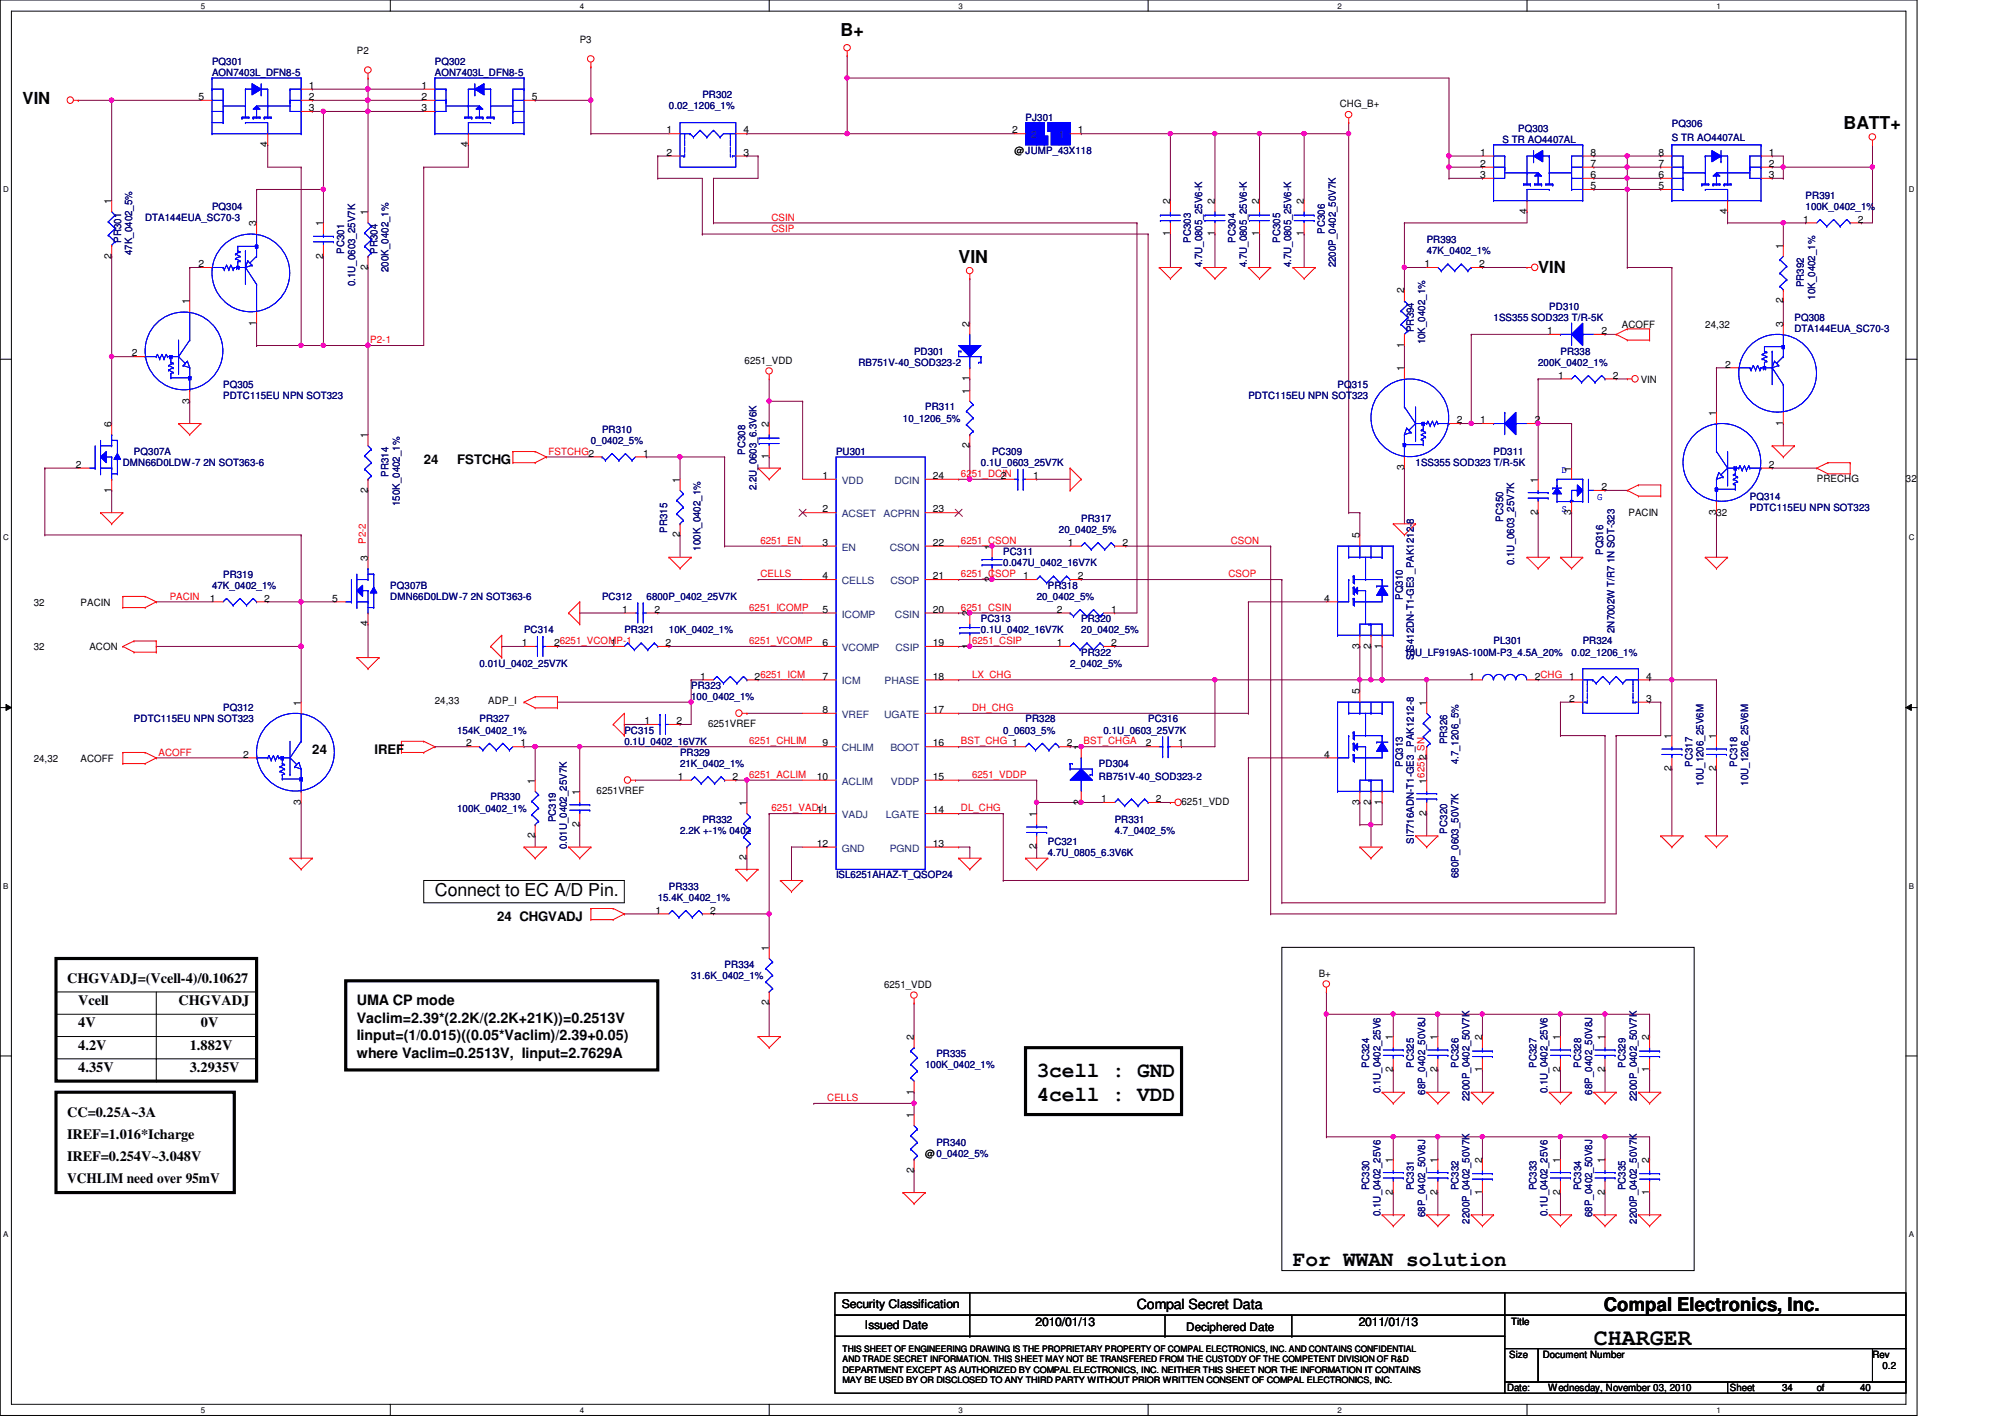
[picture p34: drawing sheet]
<svg xmlns="http://www.w3.org/2000/svg" width="297mm" height="210mm" viewBox="0 0 297 210" stroke-linecap="round" stroke-linejoin="round" font-family="sans-serif">
<defs><g id="words">
<text font-size="3.4" x="236.1" y="199.3">CHARGER</text>
<g font-size="3.1">
<text x="153.6" y="159.5">3cell : GND</text>
<text x="153.6" y="163">4cell : VDD</text>
<text x="191.6" y="187.5">For WWAN solution</text>
</g>
<text font-size="2.8" x="237.6" y="194.1">Compal Electronics, Inc.</text>
<g font-size="2.6">
<text x="124.5" y="5.4">B+</text>
<text x="273.1" y="19.1">BATT+</text>
<text x="142" y="38.9">VIN</text>
<text x="64.4" y="132.8">Connect to EC A/D Pin.</text>
</g>
<g font-size="2.5">
<text x="3.3" y="15.5">VIN</text>
<text x="227.9" y="40.4">VIN</text>
</g>
<g font-size="2.1">
<text x="9.9" y="145.6">CHGVADJ=(Vcell-4)/0.10627</text>
<text x="11.6" y="148.9">Vcell</text>
<text x="26.5" y="148.9">CHGVADJ</text>
<text x="52.9" y="148.9">UMA CP mode</text>
<text x="11.6" y="152.2">4V</text>
<text x="11.6" y="155.5">4.2V</text>
<text x="28.1" y="155.5">1.882V</text>
<text x="29.8" y="152.2">0V</text>
<text x="52.9" y="151.5">Vaclim=2.39*(2.2K/(2.2K+21K))=0.2513V</text>
<text x="52.9" y="154.1">Iinput=(1/0.015)((0.05*Vaclim)/2.39+0.05)</text>
<text x="11.6" y="158.8">4.35V</text>
<text x="28.1" y="158.8">3.2935V</text>
<text x="52.9" y="156.7">where Vaclim=0.2513V, Iinput=2.7629A</text>
<text x="9.9" y="165.4">CC=0.25A~3A</text>
<text x="9.9" y="172">IREF=0.254V~3.048V</text>
<text x="9.9" y="168.7">IREF=1.016*Icharge</text>
<text x="9.9" y="175.3">VCHLIM need over 95mV</text>
<text x="168.4" y="193.9">Compal Secret Data</text>
</g>
<g font-size="1.9">
<text x="62.8" y="68.7">24</text>
<text x="67.7" y="68.7">FSTCHG</text>
<text x="46.3" y="111.6">24</text>
<text x="55.5" y="111.6">IREF</text>
<text x="73.7" y="136.4">24 CHGVADJ</text>
</g>
<g font-size="1.8">
<text x="124.7" y="193.8">Security Classification</text>
<text x="128.1" y="196.9">Issued Date</text>
<text x="153.4" y="196.4">2010/01/13</text>
<text x="201.3" y="196.4">2011/01/13</text>
</g>
<text font-size="1.7" x="175.7" y="197.1">Deciphered Date</text>
<g font-size="1.5" fill="#000080">
<text x="31.4" y="9.6">PQ301</text>
<text x="31.4" y="11.3">AON7403L_DFN8-5</text>
<text x="64.4" y="9.6">PQ302</text>
<text x="64.4" y="11.3">AON7403L_DFN8-5</text>
<text x="99.1" y="16.2">0.02_1206_1%</text>
<text x="104.1" y="14.6">PR302</text>
<text x="151.9" y="17.9">PJ301</text>
<text x="222.6" y="21.2">S TR AO4407AL</text>
<text x="224.9" y="19.5">PQ303</text>
<text x="247.7" y="18.8">PQ306</text>
<text x="247.7" y="20.8">S TR AO4407AL</text>
<text x="267.5" y="29.4">PR391</text>
<text x="17.9" y="36" transform="rotate(-90 17.9 36)">PR301</text>
<text x="21.5" y="32.7">DTA144EUA_SC70-3</text>
<text x="31.4" y="31.1">PQ304</text>
<text x="176.4" y="36" transform="rotate(-90 176.4 36)">PC303</text>
<text x="183" y="36" transform="rotate(-90 183 36)">PC304</text>
<text x="189.6" y="36" transform="rotate(-90 189.6 36)">PC305</text>
<text x="196.3" y="34.7" transform="rotate(-90 196.3 34.7)">PC306</text>
<text x="267.5" y="31.1">100K_0402_1%</text>
<text x="19.6" y="37.8" transform="rotate(-90 19.6 37.8)">47K_0402_5%</text>
<text x="51" y="37.6" transform="rotate(-90 51 37.6)">PC301</text>
<text x="55.9" y="37.6" transform="rotate(-90 55.9 37.6)">PR304</text>
<text x="57.6" y="40.3" transform="rotate(-90 57.6 40.3)">200K_0402_1%</text>
<text x="178.1" y="39.6" transform="rotate(-90 178.1 39.6)">4.7U_0805_25V6-K</text>
<text x="184.7" y="39.6" transform="rotate(-90 184.7 39.6)">4.7U_0805_25V6-K</text>
<text x="191.3" y="39.6" transform="rotate(-90 191.3 39.6)">4.7U_0805_25V6-K</text>
<text x="197.9" y="39.6" transform="rotate(-90 197.9 39.6)">2200P_0402_50V7K</text>
<text x="211.4" y="36">PR393</text>
<text x="211.4" y="37.7">47K_0402_1%</text>
<text x="52.6" y="42.4" transform="rotate(-90 52.6 42.4)">0.1U_0603_25V7K</text>
<text x="221.3" y="47.6">1SS355 SOD323 T/R-5K</text>
<text x="229.5" y="45.9">PD310</text>
<text x="265.8" y="47.6">PQ308</text>
<text x="267.2" y="42.6" transform="rotate(-90 267.2 42.6)">PR392</text>
<text x="268.9" y="44.4" transform="rotate(-90 268.9 44.4)">10K_0402_1%</text>
<text x="135.4" y="52.5">PD301</text>
<text x="209.5" y="49.2" transform="rotate(-90 209.5 49.2)">PR394</text>
<text x="211.1" y="51" transform="rotate(-90 211.1 51)">10K_0402_1%</text>
<text x="231.2" y="52.5">PR338</text>
<text x="265.8" y="49.2">DTA144EUA_SC70-3</text>
<text x="33.1" y="57.5">PQ305</text>
<text x="33.1" y="59.1">PDTC115EU NPN SOT323</text>
<text x="127.2" y="54.2">RB751V-40_SOD323-2</text>
<text x="185" y="59.1">PDTC115EU NPN SOT323</text>
<text x="198.2" y="57.5">PQ315</text>
<text x="227.9" y="54.2">200K_0402_1%</text>
<text x="87.5" y="65.7">0_0402_5%</text>
<text x="89.2" y="64.1">PR310</text>
<text x="133.8" y="62.4">10_1206_5%</text>
<text x="137.1" y="60.8">PR311</text>
<text x="18.2" y="69">DMN66D0LDW-7 2N SOT363-6</text>
<text x="19.9" y="67.4">PQ307A</text>
<text x="57.6" y="70.7" transform="rotate(-90 57.6 70.7)">PR314</text>
<text x="110.4" y="67.4" transform="rotate(-90 110.4 67.4)">PC308</text>
<text x="123.9" y="67.4">PU301</text>
<text x="145.3" y="69">0.1U_0603_25V7K</text>
<text x="147" y="67.4">PC309</text>
<text x="209.7" y="69">1SS355 SOD323 T/R-5K</text>
<text x="221.3" y="67.4">PD311</text>
<text x="59.2" y="75" transform="rotate(-90 59.2 75)">150K_0402_1%</text>
<text x="112.1" y="72.6" transform="rotate(-90 112.1 72.6)">2.2U_0603_6.3V6K</text>
<text x="160.2" y="77.3">PR317</text>
<text x="222.7" y="77.3" transform="rotate(-90 222.7 77.3)">PC350</text>
<text x="259.2" y="74">PQ314</text>
<text x="259.2" y="75.6">PDTC115EU NPN SOT323</text>
<text x="98.8" y="78.9" transform="rotate(-90 98.8 78.9)">PR315</text>
<text x="103.8" y="81.6" transform="rotate(-90 103.8 81.6)">100K_0402_1%</text>
<text x="148.6" y="82.3">PC311</text>
<text x="148.6" y="83.9">0.047U_0402_16V7K</text>
<text x="156.9" y="79">20_0402_5%</text>
<text x="224.3" y="83.7" transform="rotate(-90 224.3 83.7)">0.1U_0603_25V7K</text>
<text x="237.5" y="82.2" transform="rotate(-90 237.5 82.2)">PQ316</text>
<text x="31.4" y="87.2">47K_0402_1%</text>
<text x="33.1" y="85.6">PR319</text>
<text x="57.8" y="87.2">PQ307B</text>
<text x="57.8" y="88.9">DMN66D0LDW-7 2N SOT363-6</text>
<text x="89.2" y="88.9">PC312</text>
<text x="95.8" y="88.9">6800P_0402_25V7K</text>
<text x="153.6" y="88.9">20_0402_5%</text>
<text x="155.2" y="87.2">PR318</text>
<text x="207.8" y="88.8" transform="rotate(-90 207.8 88.8)">PQ310</text>
<text x="77.6" y="93.8">PC314</text>
<text x="92.5" y="93.8">PR321</text>
<text x="99.1" y="93.8">10K_0402_1%</text>
<text x="145.3" y="92.2">PC313</text>
<text x="145.3" y="93.8">0.1U_0402_16V7K</text>
<text x="160.2" y="92.2">PR320</text>
<text x="160.2" y="93.8">20_0402_5%</text>
<text x="221.3" y="95.5">PL301</text>
<text x="234.5" y="95.5">PR324</text>
<text x="239.2" y="93.8" transform="rotate(-90 239.2 93.8)">2N7002W T/R7 1N SOT-323</text>
<text x="71" y="98.8">0.01U_0402_25V7K</text>
<text x="158.5" y="98.8">2_0402_5%</text>
<text x="160.2" y="97.1">PR322</text>
<text x="208.1" y="97.1">10U_LF919AS-100M-P3_4.5A_20%</text>
<text x="209.5" y="97.7" transform="rotate(-90 209.5 97.7)">SIS412DN-T1-GE3 _PAK1212-8</text>
<text x="232.8" y="97.1">0.02_1206_1%</text>
<text x="19.9" y="107">PDTC115EU NPN SOT323</text>
<text x="33.1" y="105.4">PQ312</text>
<text x="71" y="107">PR327</text>
<text x="102.4" y="102.1">PR323</text>
<text x="102.4" y="103.7">100_0402_1%</text>
<text x="151.9" y="107">PR328</text>
<text x="170.1" y="107">PC316</text>
<text x="67.7" y="108.7">154K_0402_1%</text>
<text x="92.5" y="108.7">PC315</text>
<text x="92.5" y="110.3">0.1U_0402_16V7K</text>
<text x="100.7" y="112">PR329</text>
<text x="100.7" y="113.6">21K_0402_1%</text>
<text x="148.6" y="108.7">0_0603_5%</text>
<text x="162.8" y="113.6">PD304</text>
<text x="163.5" y="108.7">0.1U_0603_25V7K</text>
<text x="207.8" y="113.6" transform="rotate(-90 207.8 113.6)">PQ313</text>
<text x="214.4" y="110.3" transform="rotate(-90 214.4 110.3)">PR326</text>
<text x="216.1" y="113.2" transform="rotate(-90 216.1 113.2)">4.7_1206_5%</text>
<text x="250.7" y="113.6" transform="rotate(-90 250.7 113.6)">PC317</text>
<text x="257.3" y="113.6" transform="rotate(-90 257.3 113.6)">PC318</text>
<text x="72.7" y="118.6">PR330</text>
<text x="162.8" y="115.6">RB751V-40_SOD323-2</text>
<text x="252.4" y="116.4" transform="rotate(-90 252.4 116.4)">10U_1206_25V6M</text>
<text x="259" y="116.4" transform="rotate(-90 259 116.4)">10U_1206_25V6M</text>
<text x="67.7" y="120.2">100K_0402_1%</text>
<text x="82.3" y="121.8" transform="rotate(-90 82.3 121.8)">PC319</text>
<text x="84" y="125.8" transform="rotate(-90 84 125.8)">0.01U_0402_25V7K</text>
<text x="100.7" y="123.5">2.2K +-1% 0402</text>
<text x="104.1" y="121.9">PR332</text>
<text x="155.2" y="125.2">PC321</text>
<text x="165.1" y="121.9">PR331</text>
<text x="165.1" y="123.5">4.7_0402_5%</text>
<text x="209.5" y="125" transform="rotate(-90 209.5 125)">SI7716ADN-T1-GE3 _PAK1212-8</text>
<text x="214.4" y="123.5" transform="rotate(-90 214.4 123.5)">PC320</text>
<text x="99.1" y="131.8">PR333</text>
<text x="123.9" y="130.1">ISL6251AHAZ-T_QSOP24</text>
<text x="155.2" y="126.8">4.7U_0805_6.3V6K</text>
<text x="216.1" y="130.1" transform="rotate(-90 216.1 130.1)">680P_0603_50V7K</text>
<text x="97.4" y="133.4">15.4K_0402_1%</text>
<text x="107.4" y="143.3">PR334</text>
<text x="102.4" y="145">31.6K_0402_1%</text>
<text x="137.1" y="158.2">100K_0402_1%</text>
<text x="138.7" y="156.5">PR335</text>
<text x="202.9" y="158.2" transform="rotate(-90 202.9 158.2)">PC324</text>
<text x="204.5" y="162" transform="rotate(-90 204.5 162)">0.1U_0402_25V6</text>
<text x="209.5" y="158.2" transform="rotate(-90 209.5 158.2)">PC325</text>
<text x="216.1" y="158.2" transform="rotate(-90 216.1 158.2)">PC326</text>
<text x="227.6" y="158.2" transform="rotate(-90 227.6 158.2)">PC327</text>
<text x="229.3" y="162" transform="rotate(-90 229.3 162)">0.1U_0402_25V6</text>
<text x="234.2" y="158.2" transform="rotate(-90 234.2 158.2)">PC328</text>
<text x="240.8" y="158.2" transform="rotate(-90 240.8 158.2)">PC329</text>
<text x="211.1" y="162.1" transform="rotate(-90 211.1 162.1)">68P_0402_50V8J</text>
<text x="217.7" y="163.1" transform="rotate(-90 217.7 163.1)">2200P_0402_50V7K</text>
<text x="235.9" y="162.1" transform="rotate(-90 235.9 162.1)">68P_0402_50V8J</text>
<text x="242.5" y="163.1" transform="rotate(-90 242.5 163.1)">2200P_0402_50V7K</text>
<text x="138.7" y="169.8">PR340</text>
<text x="202.9" y="176.3" transform="rotate(-90 202.9 176.3)">PC330</text>
<text x="209.5" y="176.3" transform="rotate(-90 209.5 176.3)">PC331</text>
<text x="216.1" y="176.3" transform="rotate(-90 216.1 176.3)">PC332</text>
<text x="227.6" y="176.3" transform="rotate(-90 227.6 176.3)">PC333</text>
<text x="234.2" y="176.3" transform="rotate(-90 234.2 176.3)">PC334</text>
<text x="240.8" y="176.3" transform="rotate(-90 240.8 176.3)">PC335</text>
<text x="204.5" y="180.1" transform="rotate(-90 204.5 180.1)">0.1U_0402_25V6</text>
<text x="211.1" y="180.3" transform="rotate(-90 211.1 180.3)">68P_0402_50V8J</text>
<text x="217.7" y="181.3" transform="rotate(-90 217.7 181.3)">2200P_0402_50V7K</text>
<text x="229.3" y="180.1" transform="rotate(-90 229.3 180.1)">0.1U_0402_25V6</text>
<text x="235.9" y="180.3" transform="rotate(-90 235.9 180.3)">68P_0402_50V8J</text>
<text x="242.5" y="181.3" transform="rotate(-90 242.5 181.3)">2200P_0402_50V7K</text>
</g>
<g font-size="1.5">
<text x="52.9" y="8">P2</text>
<text x="85.9" y="6.3">P3</text>
<text x="29.4" y="14.8">5</text>
<text x="45.8" y="16.5">3</text>
<text x="45.8" y="14.8">2</text>
<text x="45.8" y="13.2">1</text>
<text x="62.4" y="16.5">3</text>
<text x="62.4" y="14.8">2</text>
<text x="62.4" y="13.2">1</text>
<text x="78.8" y="14.8">5</text>
<text x="198.5" y="15.9">CHG_B+</text>
<text x="39.6" y="21.8" transform="rotate(-90 39.6 21.8)">4</text>
<text x="69.3" y="21.8" transform="rotate(-90 69.3 21.8)">4</text>
<text x="98.8" y="19.8">1</text>
<text x="98.8" y="23.1">2</text>
<text x="110.1" y="23.1">3</text>
<text x="110.1" y="19.8">4</text>
<text x="149.9" y="19.8">2</text>
<text x="150.3" y="22.8">@JUMP_43X118</text>
<text x="159.7" y="19.8">1</text>
<text x="219.3" y="23.1">1</text>
<text x="235.6" y="23.1">8</text>
<text x="245.7" y="23.1">8</text>
<text x="262" y="23.1">1</text>
<text x="219.3" y="26.4">3</text>
<text x="219.3" y="24.7">2</text>
<text x="235.6" y="26.4">6</text>
<text x="235.6" y="28">5</text>
<text x="235.6" y="24.7">7</text>
<text x="245.7" y="26.4">6</text>
<text x="245.7" y="28">5</text>
<text x="245.7" y="24.7">7</text>
<text x="262" y="26.4">3</text>
<text x="262" y="24.7">2</text>
<text x="16.5" y="30.2" transform="rotate(-90 16.5 30.2)">1</text>
<text x="38" y="33.5" transform="rotate(-90 38 33.5)">3</text>
<text x="47.9" y="33.5" transform="rotate(-90 47.9 33.5)">1</text>
<text x="54.5" y="31.9" transform="rotate(-90 54.5 31.9)">1</text>
<text x="173.4" y="35" transform="rotate(-90 173.4 35)">1</text>
<text x="173.4" y="30.2" transform="rotate(-90 173.4 30.2)">2</text>
<text x="180" y="35" transform="rotate(-90 180 35)">1</text>
<text x="180" y="30.2" transform="rotate(-90 180 30.2)">2</text>
<text x="186.6" y="35" transform="rotate(-90 186.6 35)">1</text>
<text x="186.6" y="30.2" transform="rotate(-90 186.6 30.2)">2</text>
<text x="193.2" y="35" transform="rotate(-90 193.2 35)">1</text>
<text x="193.2" y="30.2" transform="rotate(-90 193.2 30.2)">2</text>
<text x="226.2" y="31.7" transform="rotate(-90 226.2 31.7)">4</text>
<text x="255.9" y="31.7" transform="rotate(-90 255.9 31.7)">4</text>
<text x="267.2" y="33">1</text>
<text x="275.2" y="33">2</text>
<text x="16.5" y="38.3" transform="rotate(-90 16.5 38.3)">2</text>
<text x="29.4" y="39.6">2</text>
<text x="47.9" y="38.3" transform="rotate(-90 47.9 38.3)">2</text>
<text x="54.5" y="40" transform="rotate(-90 54.5 40)">2</text>
<text x="211" y="39.6">1</text>
<text x="219.1" y="39.6">2</text>
<text x="264.2" y="36.8" transform="rotate(-90 264.2 36.8)">1</text>
<text x="28.1" y="45.1" transform="rotate(-90 28.1 45.1)">1</text>
<text x="208" y="43.4" transform="rotate(-90 208 43.4)">2</text>
<text x="264.2" y="44.9" transform="rotate(-90 264.2 44.9)">2</text>
<text x="19.5" y="52.8">2</text>
<text x="38" y="48.2" transform="rotate(-90 38 48.2)">1</text>
<text x="110.3" y="53.8">6251_VDD</text>
<text x="143.6" y="48.4" transform="rotate(-90 143.6 48.4)">2</text>
<text x="208" y="51.5" transform="rotate(-90 208 51.5)">1</text>
<text x="229.2" y="49.5">1</text>
<text x="237.3" y="49.5">2</text>
<text x="240.3" y="48.6">ACOFF</text>
<text x="252.6" y="48.6">24,32</text>
<text x="264.2" y="48.4" transform="rotate(-90 264.2 48.4)">3</text>
<text x="28.1" y="59.8" transform="rotate(-90 28.1 59.8)">3</text>
<text x="143.6" y="58.3" transform="rotate(-90 143.6 58.3)">1</text>
<text x="143.6" y="56.5" transform="rotate(-90 143.6 56.5)">1</text>
<text x="208" y="55" transform="rotate(-90 208 55)">1</text>
<text x="230.8" y="56.1">1</text>
<text x="238.9" y="56.1">2</text>
<text x="243.1" y="56.7">VIN</text>
<text x="255.6" y="54.4">2</text>
<text x="16.5" y="63.2" transform="rotate(-90 16.5 63.2)">6</text>
<text x="54.5" y="64.9" transform="rotate(-90 54.5 64.9)">1</text>
<text x="113.9" y="63.2" transform="rotate(-90 113.9 63.2)">2</text>
<text x="215.8" y="62.7">2</text>
<text x="219.3" y="62.7">1</text>
<text x="227.4" y="62.7">2</text>
<text x="254.3" y="61.6" transform="rotate(-90 254.3 61.6)">1</text>
<text x="264.2" y="63.1" transform="rotate(-90 264.2 63.1)">1</text>
<text x="11.3" y="69.3">2</text>
<text x="95.3" y="67.6">1</text>
<text x="100.7" y="71.5" transform="rotate(-90 100.7 71.5)">1</text>
<text x="113.9" y="68" transform="rotate(-90 113.9 68)">1</text>
<text x="121.9" y="71">1</text>
<text x="138.2" y="71">24</text>
<text x="143.6" y="66.4" transform="rotate(-90 143.6 66.4)">2</text>
<text x="148.3" y="71">2</text>
<text x="153.1" y="71">1</text>
<text x="208" y="69.7" transform="rotate(-90 208 69.7)">3</text>
<text x="227.8" y="71.5" transform="rotate(-90 227.8 71.5)">1</text>
<text x="232.8" y="69.8" transform="rotate(-90 232.8 69.8)">1</text>
<text x="262" y="69.3">2</text>
<text x="269.2" y="71.4">PRECHG</text>
<text x="282.4" y="71.4">32</text>
<text x="16.5" y="73" transform="rotate(-90 16.5 73)">1</text>
<text x="54.5" y="73" transform="rotate(-90 54.5 73)">2</text>
<text x="121.9" y="75.9">2</text>
<text x="138.2" y="75.9">23</text>
<text x="227.8" y="76.3" transform="rotate(-90 227.8 76.3)">2</text>
<text x="232.8" y="76.3" transform="rotate(-90 232.8 76.3)">3</text>
<text x="237.3" y="72.6">2</text>
<text x="241.3" y="76.5">PACIN</text>
<text x="254.3" y="76.3" transform="rotate(-90 254.3 76.3)">3</text>
<text x="254.3" y="76.5">32</text>
<text x="54.5" y="83.1" transform="rotate(-90 54.5 83.1)">3</text>
<text x="100.7" y="79.6" transform="rotate(-90 100.7 79.6)">2</text>
<text x="121.9" y="80.9">3</text>
<text x="138.2" y="80.9">22</text>
<text x="146.9" y="81.4" transform="rotate(-90 146.9 81.4)">1</text>
<text x="158.2" y="80.9">1</text>
<text x="166.3" y="80.9">2</text>
<text x="201.4" y="79.8" transform="rotate(-90 201.4 79.8)">5</text>
<text x="5" y="89.7">32</text>
<text x="11.9" y="89.7">PACIN</text>
<text x="31.1" y="89.1">1</text>
<text x="39.2" y="89.1">2</text>
<text x="49.2" y="89.1">5</text>
<text x="121.9" y="85.8">4</text>
<text x="138.2" y="85.8">21</text>
<text x="146.9" y="86.2" transform="rotate(-90 146.9 86.2)">2</text>
<text x="151.6" y="85.8">1</text>
<text x="159.7" y="85.8">2</text>
<text x="196.2" y="89.1">4</text>
<text x="54.5" y="92.8" transform="rotate(-90 54.5 92.8)">4</text>
<text x="77.3" y="95.7">1</text>
<text x="82.1" y="95.7">26251_VCOMP-1</text>
<text x="90.5" y="95.7">1</text>
<text x="92.2" y="90.8">1</text>
<text x="96.9" y="90.8">2</text>
<text x="98.6" y="95.7">2</text>
<text x="121.9" y="90.8">5</text>
<text x="121.9" y="95.7">6</text>
<text x="138.2" y="95.7">19</text>
<text x="138.2" y="90.8">20</text>
<text x="143.6" y="91.3" transform="rotate(-90 143.6 91.3)">2</text>
<text x="156.5" y="95.7">1</text>
<text x="156.5" y="90.8">2</text>
<text x="164.6" y="95.7">2</text>
<text x="164.6" y="90.8">1</text>
<text x="5" y="96.3">32</text>
<text x="13.2" y="96.3">ACON</text>
<text x="103.7" y="100.7">1</text>
<text x="111.8" y="100.7">26251_ICM</text>
<text x="121.9" y="100.7">7</text>
<text x="138.2" y="100.7">18</text>
<text x="143.6" y="96.1" transform="rotate(-90 143.6 96.1)">1</text>
<text x="201.4" y="96.1" transform="rotate(-90 201.4 96.1)">3</text>
<text x="203.1" y="96.1" transform="rotate(-90 203.1 96.1)">2</text>
<text x="204.7" y="96.1" transform="rotate(-90 204.7 96.1)">1</text>
<text x="217.6" y="100.7">1</text>
<text x="227.4" y="100.7">2CHG</text>
<text x="232.5" y="100.7">1</text>
<text x="243.9" y="100.7">4</text>
<text x="44.6" y="104.5" transform="rotate(-90 44.6 104.5)">1</text>
<text x="64.4" y="104.2">24,33</text>
<text x="72.3" y="104.2">ADP_I</text>
<text x="95.5" y="107.3">1</text>
<text x="100.2" y="107.3">2</text>
<text x="104.9" y="107.7">6251VREF</text>
<text x="121.9" y="105.6">8</text>
<text x="138.2" y="105.6">17</text>
<text x="201.4" y="102.9" transform="rotate(-90 201.4 102.9)">5</text>
<text x="211.3" y="104.5" transform="rotate(-90 211.3 104.5)">1</text>
<text x="232.5" y="104">2</text>
<text x="243.9" y="104">3</text>
<text x="5" y="112.8">24,32</text>
<text x="11.9" y="112.8">ACOFF</text>
<text x="36" y="112.2">2</text>
<text x="69" y="110.6">2</text>
<text x="77.1" y="110.6">1</text>
<text x="121.9" y="110.6">9</text>
<text x="138.2" y="110.6">16</text>
<text x="158" y="110.6">2</text>
<text x="160.1" y="111.1" transform="rotate(-90 160.1 111.1)">1</text>
<text x="169.8" y="110.6">2</text>
<text x="174.5" y="110.6">1</text>
<text x="196.2" y="112.2">4</text>
<text x="211.3" y="112.6" transform="rotate(-90 211.3 112.6)">2</text>
<text x="247.6" y="109.5" transform="rotate(-90 247.6 109.5)">1</text>
<text x="254.3" y="109.5" transform="rotate(-90 254.3 109.5)">1</text>
<text x="44.6" y="119.2" transform="rotate(-90 44.6 119.2)">3</text>
<text x="79.2" y="116.1" transform="rotate(-90 79.2 116.1)">1</text>
<text x="85.8" y="117.7" transform="rotate(-90 85.8 117.7)">1</text>
<text x="88.4" y="117.6">6251VREF</text>
<text x="100.4" y="115.5">1</text>
<text x="108.5" y="115.5">2</text>
<text x="110.6" y="119.4" transform="rotate(-90 110.6 119.4)">1</text>
<text x="121" y="115.5">10</text>
<text x="138.2" y="115.5">15</text>
<text x="160.1" y="119.2" transform="rotate(-90 160.1 119.2)">2</text>
<text x="163.1" y="118.8">1</text>
<text x="171.2" y="118.8">2</text>
<text x="175" y="119.3">6251_VDD</text>
<text x="201.4" y="119.2" transform="rotate(-90 201.4 119.2)">3</text>
<text x="203.1" y="119.2" transform="rotate(-90 203.1 119.2)">2</text>
<text x="204.7" y="119.2" transform="rotate(-90 204.7 119.2)">1</text>
<text x="211.3" y="116.1" transform="rotate(-90 211.3 116.1)">16251_SN</text>
<text x="247.6" y="114.3" transform="rotate(-90 247.6 114.3)">2</text>
<text x="254.3" y="114.3" transform="rotate(-90 254.3 114.3)">2</text>
<text x="79.2" y="124.2" transform="rotate(-90 79.2 124.2)">2</text>
<text x="85.8" y="122.5" transform="rotate(-90 85.8 122.5)">2</text>
<text x="121" y="125.4">12</text>
<text x="121" y="120.5">11</text>
<text x="138.2" y="125.4">13</text>
<text x="138.2" y="120.5">14</text>
<text x="153.5" y="125.8" transform="rotate(-90 153.5 125.8)">2</text>
<text x="153.5" y="121" transform="rotate(-90 153.5 121)">1</text>
<text x="211.3" y="120.9" transform="rotate(-90 211.3 120.9)">2</text>
<text x="110.6" y="127.5" transform="rotate(-90 110.6 127.5)">2</text>
<text x="97.1" y="135.3">1</text>
<text x="105.2" y="135.3">2</text>
<text x="113.9" y="140.8" transform="rotate(-90 113.9 140.8)">1</text>
<text x="113.9" y="148.9" transform="rotate(-90 113.9 148.9)">2</text>
<text x="131" y="146.3">6251_VDD</text>
<text x="195.4" y="144.7">B+</text>
<text x="135.4" y="154.1" transform="rotate(-90 135.4 154.1)">2</text>
<text x="206.4" y="154.1" transform="rotate(-90 206.4 154.1)">1</text>
<text x="213" y="154.1" transform="rotate(-90 213 154.1)">1</text>
<text x="219.6" y="154.1" transform="rotate(-90 219.6 154.1)">2</text>
<text x="231.1" y="154.1" transform="rotate(-90 231.1 154.1)">1</text>
<text x="237.7" y="154.1" transform="rotate(-90 237.7 154.1)">1</text>
<text x="244.3" y="154.1" transform="rotate(-90 244.3 154.1)">2</text>
<text x="206.4" y="158.8" transform="rotate(-90 206.4 158.8)">2</text>
<text x="213" y="158.8" transform="rotate(-90 213 158.8)">2</text>
<text x="219.6" y="158.8" transform="rotate(-90 219.6 158.8)">1</text>
<text x="231.1" y="158.8" transform="rotate(-90 231.1 158.8)">2</text>
<text x="237.7" y="158.8" transform="rotate(-90 237.7 158.8)">2</text>
<text x="244.3" y="158.8" transform="rotate(-90 244.3 158.8)">1</text>
<text x="135.4" y="165.6" transform="rotate(-90 135.4 165.6)">1</text>
<text x="135.4" y="162.1" transform="rotate(-90 135.4 162.1)">1</text>
<text x="135.4" y="173.7" transform="rotate(-90 135.4 173.7)">2</text>
<text x="137.1" y="171.4">@0_0402_5%</text>
<text x="206.4" y="172.2" transform="rotate(-90 206.4 172.2)">1</text>
<text x="213" y="172.2" transform="rotate(-90 213 172.2)">1</text>
<text x="219.6" y="172.2" transform="rotate(-90 219.6 172.2)">2</text>
<text x="231.1" y="172.2" transform="rotate(-90 231.1 172.2)">1</text>
<text x="237.7" y="172.2" transform="rotate(-90 237.7 172.2)">1</text>
<text x="244.3" y="172.2" transform="rotate(-90 244.3 172.2)">2</text>
<text x="206.4" y="177" transform="rotate(-90 206.4 177)">2</text>
<text x="213" y="177" transform="rotate(-90 213 177)">2</text>
<text x="219.6" y="177" transform="rotate(-90 219.6 177)">1</text>
<text x="231.1" y="177" transform="rotate(-90 231.1 177)">2</text>
<text x="237.7" y="177" transform="rotate(-90 237.7 177)">2</text>
<text x="244.3" y="177" transform="rotate(-90 244.3 177)">1</text>
<text x="223.9" y="196.3">Title</text>
<text x="223.6" y="201.1">Size</text>
<text x="228.6" y="201.1">Document Number</text>
<text x="277.4" y="201.1">Rev</text>
<text x="278.9" y="202.8">0.2</text>
<text x="223.3" y="206.1">Date:</text>
<text x="229.4" y="206.1">Wednesday, November 03, 2010</text>
<text x="256.3" y="206.1">Sheet</text>
<text x="264" y="206.1">34</text>
<text x="269.2" y="206.1">of</text>
<text x="275.6" y="206.1">40</text>
</g>
<g font-size="1.5" fill="#004080">
<text x="152.8" y="20.5">2</text>
<text x="156.8" y="20.5">1</text>
<text x="124.7" y="71.7">VDD</text>
<text x="132.5" y="71.7">DCIN</text>
<text x="124.7" y="76.6">ACSET</text>
<text x="130.9" y="76.6">ACPRN</text>
<text x="124.7" y="81.6">EN</text>
<text x="131.8" y="81.6">CSON</text>
<text x="124.7" y="86.5">CELLS</text>
<text x="131.9" y="86.5">CSOP</text>
<text x="124.7" y="91.5">ICOMP</text>
<text x="132.6" y="91.5">CSIN</text>
<text x="124.7" y="96.4">VCOMP</text>
<text x="124.7" y="101.4">ICM</text>
<text x="131.1" y="101.4">PHASE</text>
<text x="132.7" y="96.4">CSIP</text>
<text x="124.7" y="106.3">VREF</text>
<text x="131" y="106.3">UGATE</text>
<text x="124.7" y="111.3">CHLIM</text>
<text x="131.9" y="111.3">BOOT</text>
<text x="124.7" y="116.2">ACLIM</text>
<text x="132" y="116.2">VDDP</text>
<text x="124.7" y="121.2">VADJ</text>
<text x="131.2" y="121.2">LGATE</text>
<text x="124.7" y="126.2">GND</text>
<text x="131.8" y="126.2">PGND</text>
</g>
<g font-size="1.5" fill="#f00">
<text x="114.3" y="34.3">CSIP</text>
<text x="114.3" y="32.7">CSIN</text>
<text x="54.9" y="50.8">P2-1</text>
<text x="81.3" y="67.4">FSTCHG2</text>
<text x="142.4" y="70.7">6251_DCIN</text>
<text x="54.2" y="80.6" transform="rotate(-90 54.2 80.6)">P2-2</text>
<text x="112.6" y="80.6">6251_EN</text>
<text x="142.4" y="80.6">6251_CSON</text>
<text x="182.3" y="80.6">CSON</text>
<text x="25.1" y="88.8">PACIN</text>
<text x="112.6" y="85.5">CELLS</text>
<text x="142.4" y="85.5">6251_CSOP</text>
<text x="182" y="85.5">CSOP</text>
<text x="111" y="95.4">6251_VCOMP</text>
<text x="111" y="90.5">6251_ICOMP</text>
<text x="142.4" y="90.5">6251_CSIN</text>
<text x="144" y="95.4">6251_CSIP</text>
<text x="144" y="100.4">LX_CHG</text>
<text x="144" y="105.3">DH_CHG</text>
<text x="23.5" y="111.9">ACOFF</text>
<text x="111" y="110.3">6251_CHLIM</text>
<text x="142.4" y="110.3">BST_CHG 1</text>
<text x="160.5" y="110.3">BST_CHGA</text>
<text x="111" y="115.2">6251_ACLIM</text>
<text x="144" y="115.2">6251_VDDP</text>
<text x="114.3" y="120.2">6251_VADJ</text>
<text x="142.4" y="120.2">DL_CHG</text>
<text x="122.6" y="163.1">CELLS</text>
</g>
<g font-size="1.5" fill="#00f">
<text x="231.3" y="70.1">D</text>
<text x="231.3" y="75.9">S</text>
<text x="236.6" y="74">G</text>
</g>
<g font-size="1.3">
<text x="124.8" y="200.3">THIS SHEET OF ENGINEERING DRAWING IS THE PROPRIETARY PROPERTY OF COMPAL ELECTRONICS, INC. AND CONTAINS CONFIDENTIAL</text>
<text x="124.8" y="201.8">AND TRADE SECRET INFORMATION. THIS SHEET MAY NOT BE TRANSFERED FROM THE CUSTODY OF THE COMPETENT DIVISION OF R&amp;D</text>
<text x="124.8" y="203.3">DEPARTMENT EXCEPT AS AUTHORIZED BY COMPAL ELECTRONICS, INC. NEITHER THIS SHEET NOR THE INFORMATION IT CONTAINS</text>
<text x="124.8" y="204.9">MAY BE USED BY OR DISCLOSED TO ANY THIRD PARTY WITHOUT PRIOR WRITTEN CONSENT OF COMPAL ELECTRONICS, INC.</text>
</g>
<g font-size="1.2">
<text x="29.8" y="1.3">5</text>
<text x="85.9" y="1.3">4</text>
<text x="142" y="1.3">3</text>
<text x="198.2" y="1.3">2</text>
<text x="254.3" y="1.3">1</text>
<text x=".5" y="28.5">D</text>
<text x="282.8" y="28.5">D</text>
<text x=".5" y="80.1">C</text>
<text x="282.8" y="80.1">C</text>
<text x=".5" y="131.7">B</text>
<text x="282.8" y="131.7">B</text>
<text x=".5" y="183.3">A</text>
<text x="282.8" y="183.3">A</text>
<text x="29.8" y="209.3">5</text>
<text x="85.9" y="209.3">4</text>
<text x="142" y="209.3">3</text>
<text x="198.2" y="209.3">2</text>
<text x="254.3" y="209.3">1</text>
</g>
</g></defs>
<path d="M0 0h284v209.7h-284zM1.7 1.7h280.7v206.3h-280.7z" fill="none" stroke="#000" stroke-width=".15"/>
<g fill="#fff">
<path d="M29.8 .2h.5v1.3h-.5z"/>
<path d="M29.8 208.2h.5v1.3h-.5z"/>
</g>
<path d="M57.8 0v1.7M57.8 208v1.7" fill="none" stroke="#000" stroke-width=".15"/>
<g fill="#fff">
<path d="M85.9 .2h.6v1.3h-.6z"/>
<path d="M85.9 208.2h.6v1.3h-.6z"/>
</g>
<path d="M114 0v1.7M114 208v1.7" fill="none" stroke="#000" stroke-width=".15"/>
<g fill="#fff">
<path d="M142 .2h.6v1.3h-.6z"/>
<path d="M142 208.2h.6v1.3h-.6z"/>
</g>
<path d="M170.1 0v1.7M170.1 208v1.7" fill="none" stroke="#000" stroke-width=".15"/>
<g fill="#fff">
<path d="M198.2 .2h.6v1.3h-.6z"/>
<path d="M198.2 208.2h.6v1.3h-.6z"/>
</g>
<path d="M226.2 0v1.7M226.2 208v1.7" fill="none" stroke="#000" stroke-width=".15"/>
<g fill="#fff">
<path d="M254.3 .2h.6v1.3h-.6z"/>
<path d="M254.3 208.2h.6v1.3h-.6z"/>
<path d="M.5 27.4h.8v1.3h-.8z"/>
<path d="M282.8 27.4h.8v1.3h-.8z"/>
<path d="M.5 79h.8v1.3h-.8z"/>
<path d="M282.8 79h.8v1.3h-.8z"/>
</g>
<path d="M0 53.2h1.7M282.4 53.2h1.6" fill="none" stroke="#000" stroke-width=".15"/>
<g fill="#fff">
<path d="M.5 130.6h.7v1.3h-.7z"/>
<path d="M282.8 130.6h.7v1.3h-.7z"/>
</g>
<path d="M0 104.8h1.7M.9 104.4l.8 .4-.8 .4zM282.4 104.8l.8-.4v.8zM282.4 104.8h1.6" fill="none" stroke="#000" stroke-width=".15"/>
<path d="M.9 104.4l.8 .4-.8 .4zM282.4 104.8l.8-.4v.8z" fill="#000"/>
<g fill="#fff">
<path d="M.5 182.2h.7v1.3h-.7z"/>
<path d="M282.8 182.2h.7v1.3h-.7z"/>
</g>
<path d="M0 156.4h1.7M282.4 156.4h1.6" fill="none" stroke="#000" stroke-width=".15"/>
<path d="M46.3 13.2h.1M46.3 13.2h8.2M180 100.7h.1M180 100.7v9.9M211.4 112.3h.1M211.4 112.3v3.3M135.4 173.4h.1M135.4 163.4h.1M135.4 163.4v1.7M135.4 173.4v3.3" fill="none" stroke="#800040" stroke-width=".15"/>
<circle cx="54.5" cy="13.2" r=".32" fill="#f0f"/>
<circle cx="54.5" cy="13.2" r=".32" fill="none" stroke="#f0f" stroke-width=".15"/>
<path d="M16.5 14.9h.1M16.5 14.9v14.8M28.1 39.6h.1M28.1 39.6h1.7M28.1 39.6v5M38 28.1h.1M38 28.1v4.9M38 28.1h9.9M185 89.2v16.5M142 105.7h.1M142 105.7h43M185 105.7h.1" fill="none" stroke="#800040" stroke-width=".15"/>
<circle cx="16.5" cy="14.8" r=".32" fill="#f0f"/>
<circle cx="16.5" cy="14.8" r=".32" fill="none" stroke="#f0f" stroke-width=".15"/>
<path d="M11.6 14.9h.1M11.6 14.9h4.9M54.5 11.6h.1M54.5 11.6v1.6M16.5 52.8h.1M16.5 52.8h3.4" fill="none" stroke="#800040" stroke-width=".15"/>
<circle cx="16.5" cy="52.8" r=".32" fill="#f0f"/>
<circle cx="16.5" cy="52.8" r=".32" fill="none" stroke="#f0f" stroke-width=".15"/>
<path d="M87.5 9.9h.1M87.5 9.9v5M160.2 19.8h.1M160.2 19.8h13.2M16.5 38h.1M16.5 38v14.8M105.7 135.4h.1M105.7 135.4h8.3M114 135.4h.1M114 135.4v4.9" fill="none" stroke="#800040" stroke-width=".15"/>
<circle cx="113.9" cy="135.4" r=".32" fill="#f0f"/>
<circle cx="113.9" cy="135.4" r=".32" fill="none" stroke="#f0f" stroke-width=".15"/>
<path d="M46.3 16.5h.1M46.3 14.9h.1M46.3 16.5h1.6M46.3 14.9h8.2M47.9 16.5h.1M47.9 16.5v11.6M28.1 59.4h.1M28.1 59.4v3.3M44.6 51.2h.1M44.6 51.2h3.3M92.5 135.4h.1M92.5 135.4h4.9" fill="none" stroke="#800040" stroke-width=".15"/>
<circle cx="47.9" cy="28" r=".32" fill="#f0f"/>
<circle cx="47.9" cy="28" r=".32" fill="none" stroke="#f0f" stroke-width=".15"/>
<circle cx="47.9" cy="16.5" r=".32" fill="#f0f"/>
<circle cx="47.9" cy="16.5" r=".32" fill="none" stroke="#f0f" stroke-width=".15"/>
<path d="M47.9 16.5h.1M47.9 16.5h6.6M39.7 21.5h.1M39.7 21.5v3.3M16.5 52.8h.1M16.5 52.8v9.9M38 51.2h.1M38 47.9v3.3M44.6 95.8h.1M44.6 95.8v8.2" fill="none" stroke="#800040" stroke-width=".15"/>
<circle cx="44.6" cy="95.7" r=".32" fill="#f0f"/>
<circle cx="44.6" cy="95.7" r=".32" fill="none" stroke="#f0f" stroke-width=".15"/>
<path d="M39.7 24.8h4.9M44.6 24.8h.1M44.6 24.8v26.4M44.6 51.2h.1" fill="none" stroke="#800040" stroke-width=".15"/>
<circle cx="44.6" cy="51.2" r=".32" fill="#f0f"/>
<circle cx="44.6" cy="51.2" r=".32" fill="none" stroke="#f0f" stroke-width=".15"/>
<path d="M125.5 19.8h.1M125.5 19.8h24.8M62.8 24.8h.1M69.4 21.5h.1M69.4 21.5v3.3h-6.6M38 51.2h.1M38 51.2h6.6" fill="none" stroke="#800040" stroke-width=".15"/>
<circle cx="125.5" cy="19.8" r=".32" fill="#f0f"/>
<circle cx="125.5" cy="19.8" r=".32" fill="none" stroke="#f0f" stroke-width=".15"/>
<path d="M105.7 26.4h.1M105.7 26.4v6.6M54.5 51.2h.1M54.5 51.2v13.2" fill="none" stroke="#800040" stroke-width=".15"/>
<circle cx="54.5" cy="51.2" r=".32" fill="#f0f"/>
<circle cx="54.5" cy="51.2" r=".32" fill="none" stroke="#f0f" stroke-width=".15"/>
<path d="M54.5 13.2h.1M54.5 13.2h8.3M87.5 14.9h.1M87.5 14.9v4.9" fill="none" stroke="#800040" stroke-width=".15"/>
<circle cx="54.5" cy="13.2" r=".32" fill="#f0f"/>
<circle cx="54.5" cy="13.2" r=".32" fill="none" stroke="#f0f" stroke-width=".15"/>
<path d="M54.5 39.6h.1M54.5 39.6v11.6" fill="none" stroke="#800040" stroke-width=".15"/>
<circle cx="54.5" cy="51.2" r=".32" fill="#f0f"/>
<circle cx="54.5" cy="51.2" r=".32" fill="none" stroke="#f0f" stroke-width=".15"/>
<path d="M54.5 14.9h.1M54.5 14.9h8.3M47.9 28.1h.1M47.9 38h.1M47.9 28.1v4.9M47.9 38v13.2M62.8 24.8h.1M62.8 24.8v26.4h-8.3M54.5 51.2h.1" fill="none" stroke="#800040" stroke-width=".15"/>
<circle cx="54.5" cy="14.8" r=".32" fill="#f0f"/>
<circle cx="54.5" cy="14.8" r=".32" fill="none" stroke="#f0f" stroke-width=".15"/>
<path d="M54.5 16.5h.1M54.5 16.5v14.9" fill="none" stroke="#800040" stroke-width=".15"/>
<circle cx="54.5" cy="16.5" r=".32" fill="#f0f"/>
<circle cx="54.5" cy="16.5" r=".32" fill="none" stroke="#f0f" stroke-width=".15"/>
<path d="M201.5 75.9h.1M201.5 75.9v3.3M247.7 113.9h.1M247.7 100.7h.1M247.7 100.7v8.3M247.7 113.9v9.9M254.3 100.7h.1M254.3 113.9h.1M254.3 100.7v8.3M254.3 113.9v9.9" fill="none" stroke="#800040" stroke-width=".15"/>
<circle cx="247.7" cy="100.7" r=".32" fill="#f0f"/>
<circle cx="247.7" cy="100.7" r=".32" fill="none" stroke="#f0f" stroke-width=".15"/>
<path d="M173.4 19.8h.1M173.4 19.8v9.9M193.2 19.8h.1M193.2 19.8h6.6M97.4 23.1h.1M97.4 26.4h.1M97.4 23.1v3.3M97.4 26.4h6.7v8.3M104.1 34.7h.1M247.7 100.7h.1M247.7 100.7h6.6" fill="none" stroke="#800040" stroke-width=".15"/>
<circle cx="173.4" cy="19.8" r=".32" fill="#f0f"/>
<circle cx="173.4" cy="19.8" r=".32" fill="none" stroke="#f0f" stroke-width=".15"/>
<path d="M173.4 19.8h.1M173.4 19.8h6.6M180 19.8h.1M180 19.8v9.9M186.6 19.8h.1M186.6 19.8v9.9" fill="none" stroke="#800040" stroke-width=".15"/>
<circle cx="186.6" cy="19.8" r=".32" fill="#f0f"/>
<circle cx="186.6" cy="19.8" r=".32" fill="none" stroke="#f0f" stroke-width=".15"/>
<path d="M180 19.8h.1M180 19.8h6.6" fill="none" stroke="#800040" stroke-width=".15"/>
<circle cx="180" cy="19.8" r=".32" fill="#f0f"/>
<circle cx="180" cy="19.8" r=".32" fill="none" stroke="#f0f" stroke-width=".15"/>
<g fill="none" stroke="#800040" stroke-width=".15">
<path d="M87.5 19.8h.1M87.5 19.8h11.6M199.8 18.2h.1M199.8 18.2v1.6M6.6 69.3h.1M6.6 69.3h5M95.8 67.7h.1M95.8 67.7h4.9M100.7 67.7h.1M100.7 79.2h.1M100.7 67.7v3.3M100.7 79.2v3.3"/>
<path d="M107.4 67.7h.1M107.4 67.7v13.2M74.3 95.8h.1M74.3 95.8h3.3M82.6 95.8h.1M82.6 95.8h8.2M85.9 90.8h.1M85.9 90.8h6.6M97.4 90.8h.1M97.4 90.8h21.5M99.1 95.8h.1M99.1 95.8h19.8"/>
<path d="M107.4 80.9h.1M107.4 80.9h11.5M147 80.9h.1M147 80.9h11.5M166.8 80.9h.1M166.8 80.9h21.5M201.5 95.8h.1M201.5 95.8v4.9M23.2 112.3h.1M23.2 112.3h13.2M227.9 100.7h.1M227.9 100.7h4.9"/>
<path d="M231.2 104h.1M231.2 109h.1M231.2 104v5M231.2 109h6.6M237.8 109h.1M237.8 109v24.7"/>
</g>
<circle cx="147" cy="80.9" r=".32" fill="#f0f"/>
<circle cx="147" cy="80.9" r=".32" fill="none" stroke="#f0f" stroke-width=".15"/>
<path d="M82.6 104h.1M82.6 104h19.8M112.3 100.7h.1M112.3 100.7h6.6" fill="none" stroke="#800040" stroke-width=".15"/>
<circle cx="102.4" cy="104" r=".32" fill="#f0f"/>
<circle cx="102.4" cy="104" r=".32" fill="none" stroke="#f0f" stroke-width=".15"/>
<g fill="none" stroke="#800040" stroke-width=".15">
<path d="M193.2 19.8h.1M193.2 19.8v9.9M193.2 34.7h.1M193.2 34.7v4.9M118.9 59.4h.1M118.9 59.4v11.6M142 80.9h.1M142 90.8h.1M142 85.9h.1M142 80.9h5M142 90.8h1.7M142 85.9h5"/>
<path d="M64.4 110.6h.1M64.4 110.6h5M77.6 110.6h.1M77.6 110.6h1.7M79.3 110.6h.1M79.3 110.6v5M92.5 107.3h.1M92.5 107.3h3.3M100.7 107.3h.1M102.4 100.7h.1M102.4 104h.1M102.4 100.7v6.6h-1.7"/>
<path d="M102.4 100.7h1.7M201.5 100.7h.1M201.5 100.7v1.7M79.3 123.8h.1M79.3 123.8v1.7M153.6 125.5h.1M153.6 125.5v1.6M114 148.6h.1M114 148.6v4.9"/>
</g>
<circle cx="193.2" cy="19.8" r=".32" fill="#f0f"/>
<circle cx="193.2" cy="19.8" r=".32" fill="none" stroke="#f0f" stroke-width=".15"/>
<path d="M142 95.8h.1M142 95.8h1.7M143.7 90.8h.1M143.7 90.8h13.2M185 89.2h.1M185 89.2h11.5M110.7 105.7h.1M110.7 105.7h8.2" fill="none" stroke="#800040" stroke-width=".15"/>
<circle cx="143.7" cy="90.8" r=".32" fill="#f0f"/>
<circle cx="143.7" cy="90.8" r=".32" fill="none" stroke="#f0f" stroke-width=".15"/>
<path d="M6.6 69.3h.1M6.6 69.3v9.9M147 85.9h.1M147 85.9h4.9M185 112.3h.1M185 112.3h11.5" fill="none" stroke="#800040" stroke-width=".15"/>
<circle cx="147" cy="85.8" r=".32" fill="#f0f"/>
<circle cx="147" cy="85.8" r=".32" fill="none" stroke="#f0f" stroke-width=".15"/>
<g fill="none" stroke="#800040" stroke-width=".15">
<path d="M168.4 33h.1M168.4 33v57.8M143.7 71h.1M143.7 71h4.9M160.2 85.9h.1M160.2 85.9h29.7M165.1 95.8h.1M165.1 95.8h5M188.3 80.9h.1M188.3 80.9v54.5M189.9 85.9h.1M189.9 85.9v47.8"/>
<path d="M94.1 115.6h.1M94.1 115.6h6.6M244.4 104h.1M244.4 104h1.6"/>
</g>
<circle cx="143.7" cy="71" r=".32" fill="#f0f"/>
<circle cx="143.7" cy="71" r=".32" fill="none" stroke="#f0f" stroke-width=".15"/>
<g fill="none" stroke="#800040" stroke-width=".15">
<path d="M23.2 89.2h.1M23.2 89.2h8.2M44.6 89.2h.1M44.6 89.2h5M54.5 92.5h.1M54.5 92.5v4.9M165.1 90.8h.1M165.1 90.8h3.3M109 115.6h.1M109 115.6h1.7M142 110.6h.1M142 110.6h8.3"/>
<path d="M160.2 118.9h.1M160.2 118.9h3.3M175 110.6h.1M175 110.6h5M211.4 120.5h.1M211.4 120.5v3.3"/>
</g>
<circle cx="160.2" cy="118.8" r=".32" fill="#f0f"/>
<circle cx="160.2" cy="118.8" r=".32" fill="none" stroke="#f0f" stroke-width=".15"/>
<path d="M143.7 95.8h.1M143.7 95.8h13.2M158.5 110.6h.1M158.5 110.6h1.7" fill="none" stroke="#800040" stroke-width=".15"/>
<circle cx="143.7" cy="95.7" r=".32" fill="#f0f"/>
<circle cx="143.7" cy="95.7" r=".32" fill="none" stroke="#f0f" stroke-width=".15"/>
<path d="M110.7 115.6h.1M110.7 115.6h8.2" fill="none" stroke="#800040" stroke-width=".15"/>
<circle cx="110.6" cy="115.5" r=".32" fill="#f0f"/>
<circle cx="110.6" cy="115.5" r=".32" fill="none" stroke="#f0f" stroke-width=".15"/>
<path d="M153.6 118.9h.1M153.6 118.9h6.6" fill="none" stroke="#800040" stroke-width=".15"/>
<circle cx="153.6" cy="118.8" r=".32" fill="#f0f"/>
<circle cx="153.6" cy="118.8" r=".32" fill="none" stroke="#f0f" stroke-width=".15"/>
<g fill="none" stroke="#800040" stroke-width=".15">
<path d="M97.4 23.1h.1M97.4 23.1h1.7M104.1 34.7h.1M104.1 34.7h66M105.7 33h.1M105.7 33h62.7M170.1 34.7h.1M170.1 34.7v61.1M6.6 79.2h.1M6.6 79.2h38M39.7 89.2h.1M39.7 89.2h4.9"/>
<path d="M110.7 115.6h.1M110.7 115.6v3.3M153.6 118.9h.1M153.6 115.6h.1M153.6 115.6v4.9M185 112.3h.1M185 112.3v18.1h-36.4M201.5 118.9h.1M201.5 118.9v3.3M203.1 118.9h.1M203.1 118.9v6.6M204.8 118.9h.1"/>
<path d="M204.8 118.9v3.3M211.4 100.7h.1M211.4 100.7h6.6M231.2 104h.1M231.2 104h1.6M85.9 122.2h.1M85.9 122.2v3.3M114 120.5h.1M114 120.5h4.9M117.3 125.5h.1M117.3 125.5h1.6M142 120.5h.1"/>
<path d="M142 120.5h6.6M148.6 120.5h.1M148.6 130.4h.1M148.6 120.5v9.9M189.9 133.7h.1M189.9 133.7h47.9M201.5 122.2h.1M201.5 122.2h1.6M203.1 122.2h.1"/>
</g>
<circle cx="211.3" cy="100.7" r=".32" fill="#f0f"/>
<circle cx="211.3" cy="100.7" r=".32" fill="none" stroke="#f0f" stroke-width=".15"/>
<path d="M85.9 110.6h.1M85.9 110.6h33M201.5 100.7h.1M201.5 100.7h1.6" fill="none" stroke="#800040" stroke-width=".15"/>
<circle cx="201.4" cy="100.7" r=".32" fill="#f0f"/>
<circle cx="201.4" cy="100.7" r=".32" fill="none" stroke="#f0f" stroke-width=".15"/>
<path d="M204.8 95.8h.1M204.8 95.8v4.9M142 100.7h.1M142 100.7h38" fill="none" stroke="#800040" stroke-width=".15"/>
<circle cx="180" cy="100.7" r=".32" fill="#f0f"/>
<circle cx="180" cy="100.7" r=".32" fill="none" stroke="#f0f" stroke-width=".15"/>
<path d="M85.9 110.6h.1M85.9 110.6v6.6" fill="none" stroke="#800040" stroke-width=".15"/>
<circle cx="85.9" cy="110.6" r=".32" fill="#f0f"/>
<circle cx="85.9" cy="110.6" r=".32" fill="none" stroke="#f0f" stroke-width=".15"/>
<path d="M79.3 110.6h.1M79.3 110.6h6.6M142 115.6h.1M142 115.6h11.6" fill="none" stroke="#800040" stroke-width=".15"/>
<circle cx="79.3" cy="110.6" r=".32" fill="#f0f"/>
<circle cx="79.3" cy="110.6" r=".32" fill="none" stroke="#f0f" stroke-width=".15"/>
<path d="M160.2 110.6h.1M160.2 110.6h9.9M142 125.5h.1M142 125.5h1.7M143.7 125.5h.1M143.7 125.5v1.6" fill="none" stroke="#800040" stroke-width=".15"/>
<circle cx="160.2" cy="110.6" r=".32" fill="#f0f"/>
<circle cx="160.2" cy="110.6" r=".32" fill="none" stroke="#f0f" stroke-width=".15"/>
<path d="M100.7 67.7h.1M100.7 67.7h6.7M117.3 125.5h.1M117.3 125.5v4.9" fill="none" stroke="#800040" stroke-width=".15"/>
<circle cx="100.7" cy="67.7" r=".32" fill="#f0f"/>
<circle cx="100.7" cy="67.7" r=".32" fill="none" stroke="#f0f" stroke-width=".15"/>
<path d="M112.3 85.9h.1M112.3 85.9h6.6M44.6 118.9v8.2M204.8 100.7h.1M204.8 100.7h6.6M211.4 100.7h.1M211.4 100.7v3.3M44.6 127.1h.1" fill="none" stroke="#800040" stroke-width=".15"/>
<circle cx="204.7" cy="100.7" r=".32" fill="#f0f"/>
<circle cx="204.7" cy="100.7" r=".32" fill="none" stroke="#f0f" stroke-width=".15"/>
<g fill="none" stroke="#800040" stroke-width=".15">
<path d="M79.3 14.9h.1M79.3 14.9h8.2M110.7 19.8h.1M125.5 11.6h.1M125.5 11.6v8.2h-14.8M186.6 19.8h.1M186.6 19.8h6.6M54.5 72.6h.1M54.5 72.6v9.9M203.1 95.8h.1M203.1 95.8v4.9M246 104h.1"/>
<path d="M246 104v5"/>
</g>
<circle cx="87.5" cy="14.8" r=".32" fill="#f0f"/>
<circle cx="87.5" cy="14.8" r=".32" fill="none" stroke="#f0f" stroke-width=".15"/>
<g fill="none" stroke="#800040" stroke-width=".15">
<path d="M125.5 11.6h.1M125.5 11.6h89.2M110.7 23.1h.1M110.7 23.1h1.6M173.4 34.7h.1M173.4 34.7v4.9M180 34.7h.1M180 34.7v4.9M186.6 34.7h.1M186.6 34.7v4.9M239.4 109h.1M239.4 109h6.6"/>
<path d="M239.4 109v26.4h-51.1M188.3 135.4h.1"/>
</g>
<circle cx="125.5" cy="11.5" r=".32" fill="#f0f"/>
<circle cx="125.5" cy="11.5" r=".32" fill="none" stroke="#f0f" stroke-width=".15"/>
<g fill="none" stroke="#800040" stroke-width=".15">
<path d="M125.5 8.3h.1M125.5 8.3v3.3M105.7 26.4h.1M112.3 23.1h.1M112.3 23.1v3.3h-6.6M47.9 51.2h.1M47.9 51.2h6.6M114 59.4h.1M114 59.4h4.9M143.7 56.1h.1M143.7 56.1v1.7M16.5 72.6h.1"/>
<path d="M16.5 72.6v3.3M80.9 67.7h.1M80.9 67.7h6.6M142 71h.1M143.7 66h.1M143.7 66v5h-1.7M153.6 71h.1M153.6 71h4.9M114 120.5h.1M114 120.5v14.9"/>
</g>
<circle cx="47.9" cy="51.2" r=".32" fill="#f0f"/>
<circle cx="47.9" cy="51.2" r=".32" fill="none" stroke="#f0f" stroke-width=".15"/>
<path d="M16.5 14.9h.1M16.5 14.9h13.3M114 59.4h.1M114 56.1v6.6M143.7 41.3h.1M143.7 41.3v6.6M44.6 79.2h.1M44.6 79.2v10M114 67.7h.1M114 67.7v1.6M199.8 75.9h.1M199.8 75.9h1.7" fill="none" stroke="#800040" stroke-width=".15"/>
<circle cx="113.9" cy="59.4" r=".32" fill="#f0f"/>
<circle cx="113.9" cy="59.4" r=".32" fill="none" stroke="#f0f" stroke-width=".15"/>
<path d="M171.7 118.9h1.7M173.4 118.9h.1M120.6 163.4h.1M120.6 163.4h14.8" fill="none" stroke="#800040" stroke-width=".15"/>
<circle cx="135.4" cy="163.4" r=".32" fill="#f0f"/>
<circle cx="135.4" cy="163.4" r=".32" fill="none" stroke="#f0f" stroke-width=".15"/>
<path d="M23.2 95.8h.1M23.2 95.8h21.4M135.4 148.6h.1M135.4 148.6v4.9M135.4 161.8h.1M135.4 161.8v1.6" fill="none" stroke="#800040" stroke-width=".15"/>
<circle cx="44.6" cy="95.7" r=".32" fill="#f0f"/>
<circle cx="44.6" cy="95.7" r=".32" fill="none" stroke="#f0f" stroke-width=".15"/>
<path d="M44.6 89.2h.1M44.6 89.2v6.6" fill="none" stroke="#800040" stroke-width=".15"/>
<circle cx="44.6" cy="89.1" r=".32" fill="#f0f"/>
<circle cx="44.6" cy="89.1" r=".32" fill="none" stroke="#f0f" stroke-width=".15"/>
<path d="M203.1 100.7h1.7M204.8 100.7h.1" fill="none" stroke="#800040" stroke-width=".15"/>
<circle cx="203.1" cy="100.7" r=".32" fill="#f0f"/>
<circle cx="203.1" cy="100.7" r=".32" fill="none" stroke="#f0f" stroke-width=".15"/>
<circle cx="204.7" cy="100.7" r=".32" fill="#f0f"/>
<circle cx="204.7" cy="100.7" r=".32" fill="none" stroke="#f0f" stroke-width=".15"/>
<path d="M180 100.7h.1M180 100.7h21.5M203.1 122.2h.1M203.1 122.2h1.7" fill="none" stroke="#800040" stroke-width=".15"/>
<circle cx="203.1" cy="122.1" r=".32" fill="#f0f"/>
<circle cx="203.1" cy="122.1" r=".32" fill="none" stroke="#f0f" stroke-width=".15"/>
<path d="M199.8 19.8h.1M199.8 19.8v56.1" fill="none" stroke="#800040" stroke-width=".15"/>
<circle cx="199.8" cy="19.8" r=".32" fill="#f0f"/>
<circle cx="199.8" cy="19.8" r=".32" fill="none" stroke="#f0f" stroke-width=".15"/>
<g fill="none" stroke="#800040" stroke-width=".15">
<path d="M208.1 33h.1M208.1 39.6h.1M208.1 33v9.9M208.1 39.6h3.3M219.6 39.6h.1M219.6 39.6h6.6M255.9 31.4h.1M255.9 31.4v1.6M275.8 33h.1M275.8 33h1.6M208.1 51.2h.1M208.1 51.2v3.3"/>
<path d="M208.1 69.3h.1M208.1 69.3v8.3M254.3 75.9h.1M254.3 75.9v6.6M262.5 69.3h.1M262.5 69.3h6.7M264.2 62.7h.1M264.2 62.7v3.3"/>
</g>
<circle cx="208" cy="39.6" r=".32" fill="#f0f"/>
<circle cx="208" cy="39.6" r=".32" fill="none" stroke="#f0f" stroke-width=".15"/>
<path d="M226.2 31.4h.1M226.2 31.4v1.6M218 49.5h.1M218 49.5h11.5M218 49.5v13.2" fill="none" stroke="#800040" stroke-width=".15"/>
<circle cx="217.9" cy="62.7" r=".32" fill="#f0f"/>
<circle cx="217.9" cy="62.7" r=".32" fill="none" stroke="#f0f" stroke-width=".15"/>
<path d="M227.9 56.1h.1M227.9 56.1h3.3M237.8 49.5h.1M237.8 49.5h1.6M218 62.7h.1M218 62.7h1.6M227.9 62.7h.1M227.9 62.7v8.3" fill="none" stroke="#800040" stroke-width=".15"/>
<circle cx="227.9" cy="62.7" r=".32" fill="#f0f"/>
<circle cx="227.9" cy="62.7" r=".32" fill="none" stroke="#f0f" stroke-width=".15"/>
<g fill="none" stroke="#800040" stroke-width=".15">
<path d="M208.1 33h.1M208.1 33h18.1M236.1 23.1h.1M236.1 24.8h.1M236.1 28.1h.1M236.1 23.1h5v1.7M236.1 24.8h5M236.1 28.1h5M241.1 24.8h.1M255.9 33h.1M255.9 33h8.3M227.9 56.1h.1"/>
<path d="M227.9 56.1v6.6M239.4 56.1h.1M239.4 56.1h1.7M216.3 62.7h.1M216.3 62.7h1.7M227.9 62.7h.1M227.9 75.9h.1M227.9 62.7h4.9M227.9 75.9v6.6M232.8 62.7h.1M232.8 75.9h.1M232.8 62.7v6.6"/>
<path d="M232.8 75.9v6.6M237.8 72.6h.1M237.8 72.6h3.3M244.4 100.7h.1M244.4 100.7h3.3"/>
</g>
<circle cx="241.1" cy="23.1" r=".32" fill="#f0f"/>
<circle cx="241.1" cy="23.1" r=".32" fill="none" stroke="#f0f" stroke-width=".15"/>
<circle cx="241.1" cy="24.7" r=".32" fill="#f0f"/>
<circle cx="241.1" cy="24.7" r=".32" fill="none" stroke="#f0f" stroke-width=".15"/>
<path d="M241.1 26.4h.1M241.1 23.1h4.9M246 23.1h.1M246 24.8h.1M246 24.8h-4.9v1.6" fill="none" stroke="#800040" stroke-width=".15"/>
<circle cx="241.1" cy="26.4" r=".32" fill="#f0f"/>
<circle cx="241.1" cy="26.4" r=".32" fill="none" stroke="#f0f" stroke-width=".15"/>
<path d="M236.1 26.4h.1M236.1 26.4h5M241.1 39.6h.1M241.1 39.6h6.6M246 28.1h.1M246 28.1h-4.9v11.5M247.7 39.6h.1M247.7 39.6v61.1M262.5 23.1h.1M262.5 23.1h1.7v1.7M264.2 24.8h.1M247.7 100.7h.1" fill="none" stroke="#800040" stroke-width=".15"/>
<circle cx="264.2" cy="24.7" r=".32" fill="#f0f"/>
<circle cx="264.2" cy="24.7" r=".32" fill="none" stroke="#f0f" stroke-width=".15"/>
<path d="M262.5 26.4h.1M262.5 24.8h.1M262.5 26.4h1.7M262.5 24.8h14.9M264.2 26.4h.1M264.2 24.8v1.6M277.4 24.8h.1M277.4 24.8v8.2" fill="none" stroke="#800040" stroke-width=".15"/>
<circle cx="277.4" cy="24.7" r=".32" fill="#f0f"/>
<circle cx="277.4" cy="24.7" r=".32" fill="none" stroke="#f0f" stroke-width=".15"/>
<path d="M264.2 36.3h.1M264.2 33v3.3M277.4 21.5h.1M277.4 21.5v3.3" fill="none" stroke="#800040" stroke-width=".15"/>
<circle cx="264.2" cy="33" r=".32" fill="#f0f"/>
<circle cx="264.2" cy="33" r=".32" fill="none" stroke="#f0f" stroke-width=".15"/>
<path d="M214.7 11.6v11.5M214.7 23.1h.1M264.2 33h3.3M267.5 33h.1M254.3 54.5h.1M254.3 54.5h1.6M254.3 54.5v6.6M264.2 44.6h.1M264.2 44.6v3.3" fill="none" stroke="#800040" stroke-width=".15"/>
<circle cx="214.6" cy="23.1" r=".32" fill="#f0f"/>
<circle cx="214.6" cy="23.1" r=".32" fill="none" stroke="#f0f" stroke-width=".15"/>
<path d="M214.7 23.1h.1M214.7 24.8h.1M214.7 26.4h.1M214.7 24.8h4.9M214.7 23.1h4.9M214.7 23.1v3.3M219.6 24.8h.1" fill="none" stroke="#800040" stroke-width=".15"/>
<circle cx="214.6" cy="24.7" r=".32" fill="#f0f"/>
<circle cx="214.6" cy="24.7" r=".32" fill="none" stroke="#f0f" stroke-width=".15"/>
<path d="M214.7 26.4h4.9M219.6 26.4h.1M241.1 28.1h.1M241.1 26.4v1.7" fill="none" stroke="#800040" stroke-width=".15"/>
<circle cx="241.1" cy="28" r=".32" fill="#f0f"/>
<circle cx="241.1" cy="28" r=".32" fill="none" stroke="#f0f" stroke-width=".15"/>
<path d="M54.5 13.2h.1M54.5 14.9h.1M54.5 13.2v3.3M241.1 26.4h4.9M246 26.4h.1" fill="none" stroke="#800040" stroke-width=".15"/>
<circle cx="54.5" cy="14.8" r=".32" fill="#f0f"/>
<circle cx="54.5" cy="14.8" r=".32" fill="none" stroke="#f0f" stroke-width=".15"/>
<g fill="none" stroke="#800040" stroke-width=".15">
<path d="M54.5 16.5h.1M54.5 16.5h8.3M110.7 128.8h.1M110.7 127.1v1.7M196.5 146.9h.1M196.5 150.2h.1M196.5 146.9v3.3M196.5 150.2h9.9M206.4 158.5h.1M206.4 158.5v3.3M213 158.5h.1M213 158.5v3.3"/>
<path d="M219.6 158.5h.1M219.6 158.5v3.3M231.2 158.5h.1M231.2 158.5v3.3M237.8 158.5h.1M237.8 158.5v3.3M244.4 158.5h.1M244.4 158.5v3.3M206.4 180h.1M206.4 176.7v3.3M213 180h.1M213 176.7v3.3"/>
<path d="M219.6 180h.1M219.6 176.7v3.3M231.2 180h.1M231.2 176.7v3.3M237.8 180h.1M237.8 176.7v3.3M244.4 180h.1M244.4 176.7v3.3"/>
</g>
<circle cx="206.4" cy="150.2" r=".32" fill="#f0f"/>
<circle cx="206.4" cy="150.2" r=".32" fill="none" stroke="#f0f" stroke-width=".15"/>
<circle cx="196.5" cy="150.2" r=".32" fill="#f0f"/>
<circle cx="196.5" cy="150.2" r=".32" fill="none" stroke="#f0f" stroke-width=".15"/>
<path d="M237.8 150.2h.1M237.8 150.2h6.6" fill="none" stroke="#800040" stroke-width=".15"/>
<circle cx="237.8" cy="150.2" r=".32" fill="#f0f"/>
<circle cx="237.8" cy="150.2" r=".32" fill="none" stroke="#f0f" stroke-width=".15"/>
<path d="M206.4 150.2h.1M206.4 150.2h6.6" fill="none" stroke="#800040" stroke-width=".15"/>
<circle cx="213" cy="150.2" r=".32" fill="#f0f"/>
<circle cx="213" cy="150.2" r=".32" fill="none" stroke="#f0f" stroke-width=".15"/>
<path d="M213 150.2h.1M213 150.2h18.2M219.6 150.2h.1" fill="none" stroke="#800040" stroke-width=".15"/>
<circle cx="219.6" cy="150.2" r=".32" fill="#f0f"/>
<circle cx="219.6" cy="150.2" r=".32" fill="none" stroke="#f0f" stroke-width=".15"/>
<path d="M196.5 150.2h.1M196.5 150.2v18.2M219.6 168.4h.1M219.6 168.4h11.6" fill="none" stroke="#800040" stroke-width=".15"/>
<circle cx="219.6" cy="168.4" r=".32" fill="#f0f"/>
<circle cx="219.6" cy="168.4" r=".32" fill="none" stroke="#f0f" stroke-width=".15"/>
<path d="M206.4 168.4h.1M206.4 168.4h6.6" fill="none" stroke="#800040" stroke-width=".15"/>
<circle cx="206.4" cy="168.4" r=".32" fill="#f0f"/>
<circle cx="206.4" cy="168.4" r=".32" fill="none" stroke="#f0f" stroke-width=".15"/>
<path d="M213 168.4h.1M213 168.4h6.6" fill="none" stroke="#800040" stroke-width=".15"/>
<circle cx="213" cy="168.4" r=".32" fill="#f0f"/>
<circle cx="213" cy="168.4" r=".32" fill="none" stroke="#f0f" stroke-width=".15"/>
<path d="M237.8 168.4h.1M237.8 168.4h6.6" fill="none" stroke="#800040" stroke-width=".15"/>
<circle cx="237.8" cy="168.4" r=".32" fill="#f0f"/>
<circle cx="237.8" cy="168.4" r=".32" fill="none" stroke="#f0f" stroke-width=".15"/>
<path d="M231.2 150.2h.1M231.2 150.2h6.6" fill="none" stroke="#800040" stroke-width=".15"/>
<circle cx="231.2" cy="150.2" r=".32" fill="#f0f"/>
<circle cx="231.2" cy="150.2" r=".32" fill="none" stroke="#f0f" stroke-width=".15"/>
<g fill="none" stroke="#800040" stroke-width=".15">
<path d="M206.4 150.2h.1M206.4 150.2v3.3M213 150.2h.1M213 150.2v3.3M219.6 150.2h.1M219.6 150.2v3.3M231.2 153.5h.1M231.2 150.2v3.3M237.8 153.5h.1M237.8 150.2v3.3M244.4 153.5h.1M244.4 150.2v3.3"/>
<path d="M196.5 168.4h.1M196.5 168.4h9.9v3.3M206.4 171.7h.1M213 171.7h.1M213 168.4v3.3M219.6 171.7h.1M219.6 168.4v3.3M231.2 171.7h.1M231.2 168.4h.1M231.2 168.4v3.3M231.2 168.4h6.6v3.3M237.8 171.7h.1"/>
<path d="M244.4 171.7h.1M244.4 168.4v3.3"/>
</g>
<circle cx="231.2" cy="168.4" r=".32" fill="#f0f"/>
<circle cx="231.2" cy="168.4" r=".32" fill="none" stroke="#f0f" stroke-width=".15"/>
<g fill="none" stroke="#f00" stroke-width=".15">
<path d="M10.9 14.9h.7M11.6 14.9h.1M54.5 11.6h.1M54.5 10.9v.7M87.5 9.9h.1M87.5 9.2v.7M125.5 8.3h.1M125.5 7.6v.7M199.8 18.2h.1M199.8 17.5v.7M171.7 39.6h.1M171.7 39.6h3.3"/>
<path d="M171.7 39.6l1.7 1.7M173.4 29.7v1.7M173.4 33v1.7M175 39.6h.1M175 39.6l-1.6 1.7M178.3 39.6h.1M178.3 39.6h3.3M178.3 39.6l1.7 1.7M181.6 39.6h.1M181.6 39.6l-1.6 1.7M185 39.6h.1M185 39.6h3.3"/>
<path d="M185 39.6l1.6 1.7M188.3 39.6h.1M188.3 39.6l-1.7 1.7M191.6 39.6h.1M191.6 39.6h3.3M191.6 39.6l1.6 1.7M194.9 39.6h.1M194.9 39.6l-1.7 1.7M226.2 39.6h.1M226.2 39.6h.7M277.4 21.5h.1M277.4 20.8v.7"/>
<path d="M114 56.1h.1M114 55.5v.6M143.7 41.3h.1M143.7 40.6v.7M173.4 41.3h.1M180 41.3h.1M186.6 41.3h.1M193.2 41.3h.1M208.1 42.9v1.7M208.1 49.5v1.7M239.4 49.5h.1M239.4 49.5l1.7 .9"/>
<path d="M241.1 48.7h.1M241.1 50.4h.1M241.1 56.1h.1M241.1 48.7l-1.7 .8M241.1 48.7h3.3M241.1 50.4h3.3M241.1 56.1h.7M244.4 48.7h.1M244.4 50.4h.1M244.4 48.7v1.7M255.9 54.5h1.7M264.2 47.9v1.6"/>
<path d="M14.9 75.9h.1M14.9 75.9h3.3M14.9 75.9l1.6 1.7M16.5 77.6h.1M18.2 75.9h.1M18.2 75.9l-1.7 1.7M26.5 62.7h.1M26.5 62.7h3.3M26.5 62.7l1.6 1.7M28.1 64.4h.1M29.8 62.7h.1M29.8 62.7l-1.7 1.7"/>
<path d="M76 68.5h.1M76 66.9h.1M76 68.5h3.3M76 66.9v1.6M76 66.9h3.3M79.3 68.5h.1M79.3 66.9h.1M79.3 66.9l1.6 .8M80.9 67.7h.1M80.9 67.7l-1.6 .8M112.3 69.3h.1M112.3 69.3h3.3"/>
<path d="M112.3 69.3l1.7 1.7M114 71h.1M115.6 69.3h.1M115.6 69.3l-1.6 1.7M118.9 75.9h5M118.9 71h5M137.1 75.9h4.9M137.1 71h4.9M148.6 71h1.7M151.9 71h1.7M158.5 69.3h.1M158.5 72.6h.1"/>
<path d="M158.5 69.3v3.3M158.5 69.3l1.7 1.7M160.2 71h.1M160.2 71l-1.7 1.6M206.4 77.6h.1M206.4 77.6h3.3M206.4 77.6l1.7 1.6M208.1 79.2h.1M209.7 77.6h.1M209.7 77.6l-1.6 1.6M241.1 72.6h.1M241.1 72.6l1.6 .9"/>
<path d="M242.7 73.5h.1M242.7 71.8h.1M242.7 73.5h3.3M242.7 71.8l-1.6 .8M242.7 71.8h3.3M246 71.8h.1M246 73.5h.1M246 71.8v1.7M262.5 66h.1M262.5 66h3.3M262.5 66l1.7 1.7M264.2 67.7h.1"/>
<path d="M264.2 61.1v1.6M265.8 66h.1M265.8 66l-1.6 1.7M269.2 69.3h.1M269.2 69.3l1.6 .9M270.8 68.5h.1M270.8 70.2h.1M270.8 68.5h3.3M270.8 68.5l-1.6 .8M270.8 70.2h3.3M274.1 68.5h.1M274.1 70.2h.1"/>
<path d="M274.1 68.5v1.7M18.2 88.3h.1M18.2 90h.1M18.2 95.8h.1M18.2 88.3h3.3M18.2 88.3v1.7M18.2 90h3.3M18.2 95.8l1.7 .8M19.9 95h.1M19.9 96.6h.1M19.9 95h3.3M19.9 95l-1.7 .8"/>
<path d="M19.9 96.6h3.3M21.5 88.3h.1M21.5 90h.1M21.5 88.3l1.7 .9M23.2 89.2h.1M23.2 96.6h.1M23.2 95h.1M23.2 89.2l-1.7 .8M23.2 95v1.6M52.9 97.4h.1M52.9 97.4h3.3M52.9 97.4l1.6 1.7"/>
<path d="M54.5 99.1h.1M56.2 97.4h.1M56.2 97.4l-1.7 1.7M72.7 95.8h.1M72.7 95.8l1.6 1.6M74.3 97.4h.1M74.3 94.1h.1M74.3 94.1v3.3M74.3 94.1l-1.6 1.7M84.2 90.8h.1M84.2 90.8l1.7 1.7M85.9 92.5h.1"/>
<path d="M85.9 89.2h.1M85.9 89.2v3.3M85.9 89.2l-1.7 1.6M99.1 82.5h.1M99.1 82.5h3.3M99.1 82.5l1.6 1.7M100.7 84.2h.1M102.4 82.5h.1M102.4 82.5l-1.7 1.7M118.9 80.9h5M118.9 85.9h5M118.9 90.8h5"/>
<path d="M118.9 95.8h5M137.1 80.9h4.9M137.1 85.9h4.9M137.1 90.8h4.9M137.1 95.8h4.9M226.2 82.5h.1M226.2 82.5h3.3M226.2 82.5l1.7 1.7M227.9 84.2h.1M229.5 82.5h.1M229.5 82.5l-1.6 1.7M231.2 82.5h.1"/>
<path d="M231.2 82.5h3.3M231.2 82.5l1.6 1.7M232.8 84.2h.1M234.5 82.5h.1M234.5 82.5l-1.7 1.7M252.6 82.5h.1M252.6 82.5h3.3M252.6 82.5l1.7 1.7M254.3 84.2h.1M255.9 82.5h.1M255.9 82.5l-1.6 1.7M18.2 111.5h.1"/>
<path d="M18.2 113.1h.1M18.2 111.5h3.3M18.2 111.5v1.6M18.2 113.1h3.3M21.5 111.5h.1M21.5 113.1h.1M21.5 111.5l1.7 .8M23.2 112.3h.1M23.2 112.3l-1.7 .8M36.4 112.3h1.6M44.6 104v1.7M44.6 117.2v1.7"/>
<path d="M59.5 111.5h.1M59.5 109.8h.1M59.5 111.5h3.3M59.5 109.8v1.7M59.5 109.8h3.3M62.8 111.5h.1M62.8 109.8h.1M62.8 109.8l1.6 .8M64.4 110.6h.1M64.4 110.6l-1.6 .9M69.4 110.6h1.6M76 110.6h1.6"/>
<path d="M77.6 104h.1M77.6 104l1.7 .9M79.3 103.2h.1M79.3 104.9h.1M79.3 103.2l-1.7 .8M79.3 103.2h3.3M79.3 104.9h3.3M79.3 115.6v1.6M82.6 103.2h.1M82.6 104.9h.1M82.6 103.2v1.7M90.8 107.3h.1"/>
<path d="M90.8 107.3l1.7 1.7M92.5 109h.1M92.5 105.7h.1M92.5 105.7v3.3M92.5 105.7l-1.7 1.6M93.5 115.6h.6M94.1 115.6h.1M100.7 115.6h1.7M107.4 115.6h1.6M110 105.7h.7M110.7 105.7h.1M118.9 105.7h5"/>
<path d="M118.9 115.6h5M118.9 110.6h5M118.9 100.7h5M137.1 105.7h4.9M137.1 115.6h4.9M137.1 110.6h4.9M137.1 100.7h4.9M163.5 118.9h1.6M170.1 118.9h1.6M170.1 110.6h1.6M173.4 118.9h.1M173.4 118.9h.7"/>
<path d="M173.4 110.6h1.6M43 127.1h.1M43 127.1h3.3M43 127.1l1.6 1.7M44.6 128.8h.1M46.3 127.1h.1M46.3 127.1l-1.7 1.7M77.6 125.5h.1M77.6 125.5h3.3M77.6 125.5l1.7 1.6M79.3 127.1h.1M79.3 122.2v1.6"/>
<path d="M80.9 125.5h.1M80.9 125.5l-1.6 1.6M84.2 125.5h.1M84.2 125.5h3.3M84.2 125.5l1.7 1.6M85.9 127.1h.1M87.5 136.2h.1M87.5 134.6h.1M87.5 125.5h.1M87.5 136.2h3.3M87.5 134.6v1.6M87.5 134.6h3.3"/>
<path d="M87.5 125.5l-1.6 1.6M90.8 136.2h.1M90.8 134.6h.1M90.8 134.6l1.7 .8M92.5 135.4h.1M92.5 135.4l-1.7 .8M109 128.8h.1M109 128.8h3.3M109 128.8l1.7 1.6M110.7 130.4h.1M112.3 128.8h.1M112.3 128.8l-1.6 1.6"/>
<path d="M115.6 130.4h.1M115.6 130.4h3.3M115.6 130.4l1.7 1.7M117.3 132.1h.1M118.9 130.4h.1M118.9 125.5h5M118.9 130.4l-1.6 1.7M118.9 120.5h5M137.1 125.5h4.9M137.1 120.5h4.9M142 127.1h.1M142 127.1h3.3"/>
<path d="M142 127.1l1.7 1.7M143.7 128.8h.1M145.3 127.1h.1M145.3 127.1l-1.6 1.7M151.9 127.1h.1M151.9 127.1h3.3M151.9 127.1l1.7 1.7M153.6 128.8h.1M155.2 127.1h.1M155.2 127.1l-1.6 1.7M201.5 125.5h.1M201.5 125.5h3.3"/>
<path d="M201.5 125.5l1.6 1.6M203.1 127.1h.1M204.8 125.5h.1M204.8 125.5l-1.7 1.6M209.7 123.8h.1M209.7 123.8h3.3M209.7 123.8l1.7 1.7M211.4 125.5h.1M213 123.8h.1M213 123.8l-1.6 1.7M246 123.8h.1M246 123.8h3.3"/>
<path d="M246 123.8l1.7 1.7M247.7 125.5h.1M249.3 123.8h.1M249.3 123.8l-1.6 1.7M252.6 123.8h.1M252.6 123.8h3.3M252.6 123.8l1.7 1.7M254.3 125.5h.1M255.9 123.8h.1M255.9 123.8l-1.6 1.7M112.3 153.5h.1M112.3 153.5h3.3"/>
<path d="M112.3 153.5l1.7 1.7M114 155.2h.1M115.6 153.5h.1M115.6 153.5l-1.6 1.7M135.4 148.6h.1M135.4 147.9v.7M196.5 146.9h.1M196.5 146.3v.6M206.4 153.5v1.7M206.4 156.8v1.7M231.2 153.5v1.7M231.2 156.8v1.7"/>
<path d="M133.8 176.7h.1M133.8 176.7h3.3M133.8 176.7l1.6 1.6M135.4 178.3h.1M135.4 165.1v1.7M135.4 171.7v1.7M137.1 176.7h.1M137.1 176.7l-1.7 1.6M204.8 161.8h.1M204.8 180h.1M204.8 161.8h3.3M204.8 161.8l1.6 1.6"/>
<path d="M204.8 180h3.3M204.8 180l1.6 1.6M206.4 163.4h.1M208.1 161.8h.1M208.1 180h.1M208.1 161.8l-1.7 1.6M208.1 180l-1.7 1.6M211.4 161.8h.1M211.4 180h.1M211.4 161.8h3.3M211.4 161.8l1.6 1.6M211.4 180h3.3"/>
<path d="M211.4 180l1.6 1.6M213 163.4h.1M214.7 161.8h.1M214.7 180h.1M214.7 180l-1.7 1.6M214.7 161.8l-1.7 1.6M218 161.8h.1M218 180h.1M218 161.8h3.3M218 161.8l1.6 1.6M218 180h3.3M218 180l1.6 1.6"/>
<path d="M219.6 163.4h.1M221.3 161.8h.1M221.3 180h.1M221.3 180l-1.7 1.6M221.3 161.8l-1.7 1.6M229.5 161.8h.1M229.5 180h.1M229.5 161.8h3.3M229.5 161.8l1.7 1.6M229.5 180h3.3M229.5 180l1.7 1.6M231.2 163.4h.1"/>
<path d="M232.8 161.8h.1M232.8 180h.1M232.8 161.8l-1.6 1.6M232.8 180l-1.6 1.6M236.1 161.8h.1M236.1 180h.1M236.1 161.8h3.3M236.1 161.8l1.7 1.6M236.1 180h3.3M236.1 180l1.7 1.6M237.8 163.4h.1M237.8 171.7v1.7"/>
<path d="M237.8 175v1.7M239.4 161.8h.1M239.4 180h.1M239.4 161.8l-1.6 1.6M239.4 180l-1.6 1.6M242.7 161.8h.1M242.7 180h.1M242.7 161.8h3.3M242.7 161.8l1.7 1.6M242.7 180h3.3M242.7 180l1.7 1.6M244.4 163.4h.1"/>
<path d="M246 161.8h.1M246 180h.1M246 161.8l-1.6 1.6M246 180l-1.6 1.6M206.4 181.6h.1M213 181.6h.1M219.6 181.6h.1M231.2 181.6h.1M237.8 181.6h.1M244.4 181.6h.1"/>
<circle cx="10.4" cy="14.8" r=".48"/>
<circle cx="54.5" cy="10.4" r=".48"/>
<circle cx="87.5" cy="8.7" r=".48"/>
<circle cx="125.5" cy="7.1" r=".48"/>
<circle cx="199.8" cy="17" r=".48"/>
<circle cx="227.4" cy="39.6" r=".48"/>
<circle cx="277.4" cy="20.3" r=".48"/>
<circle cx="113.9" cy="54.9" r=".48"/>
<circle cx="143.7" cy="40.1" r=".48"/>
<circle cx="242.2" cy="56.1" r=".48"/>
<circle cx="92.9" cy="115.5" r=".48"/>
<circle cx="109.5" cy="105.6" r=".48"/>
<circle cx="174.5" cy="118.8" r=".48"/>
<circle cx="135.4" cy="147.4" r=".48"/>
<circle cx="196.5" cy="145.7" r=".48"/>
</g>
<g fill="none" stroke="#000" stroke-width=".15">
<path d="M62.8 130.4h29.7v3.3h-29.7zM8.3 156.8h29.7M8.3 146.9h29.7M8.3 150.2h29.7M8.3 153.5h29.7M23.2 156.8h.1M23.2 146.9v13.2M38 156.8h.1M38 146.9h.1M38 150.2h.1M38 153.5h.1M189.9 140.3h61.1v47.9h-61.1z"/>
<path d="M23.2 160.1h.1M123.7 191.5h99.2v3.3h-99.2zM123.7 194.8h99.2v3.2h-99.2zM123.7 198h99.2v8.4h-99.2zM143.7 194.8h.1M143.7 198h.1M143.7 191.5v6.5M172.6 198h.1M172.6 194.8v3.2M191.4 198h.1M191.4 194.8v3.2M222.9 191.5h59.5v3.3h-59.5z"/>
<path d="M222.9 194.8h59.5v5h-59.5zM222.9 199.8h5v4.9h-5zM227.9 199.8h49.5v4.9h-49.5zM277.4 199.8h5v4.9h-5zM222.9 204.7h33v1.7h-33zM255.9 204.7h26.5v1.7h-26.5z"/>
</g>
<path d="M8.3 142h29.7v18.1h-29.7zM51.2 145.3h46.2v13.2h-46.2zM151.9 155.2h23.1v9.9h-23.1zM8.3 161.8h26.4v14.9h-26.4z" fill="none" stroke="#000" stroke-width=".47"/>
<g fill="none" stroke="#00f" stroke-width=".15">
<path d="M171.9 31.9h.1M171.9 32.7h.1M171.9 31.9h3M171.9 32.7h3M173.4 32.7h.1M173.4 31.9h.1M173.4 31.4v.5M173.4 32.7v.3M207.6 48h.1M207.6 46.1h.1M207.6 48l1 1M207.6 46.1l1 1"/>
<path d="M208.1 44.6h.1M208.1 44.6l.5 .5M208.6 49h.1M208.6 47.1h.1M208.6 45.1h.1M208.6 49l-.5 .5M208.6 47.1l-1 .9M208.6 45.1l-1 1M257.6 54.5h.1M257.6 54.5h1.6M259.2 54.5h.1M259.2 54.5l.2 .3"/>
<path d="M259.4 54.8h.1M259.8 54.1h.1M259.8 54.1l.3 .7M259.8 54.1l-.4 .7M260.1 54.8h.1M260.4 54.1h.1M260.4 54.1l.3 .7M260.4 54.1l-.3 .7M260.7 54.8h.1M260.9 54.5h.1M260.9 54.5h1.6M260.9 54.5l-.2 .3"/>
<path d="M261.1 53.2h.1M261.1 52.5h.1M261.1 53.2l.6 .3M261.1 52.5l.6 .3M261.2 54.7h.1M261.2 54.3h.1M261.2 54.3h.4M261.2 54.7h.4M261.2 54.3v.4M261.4 53.7h.1M261.4 52h.1M261.4 51.4h.1"/>
<path d="M261.4 51.4v.6M261.4 53.7v.8M261.4 52l.3 .2M261.4 51.4h2.8M261.6 54.3h.1M261.6 54.7h.1M261.6 54.3v.4M261.7 53.5h.1M261.7 52.8h.1M261.7 52.2h.1M261.7 53.5l-.3 .2M261.7 52.8l-.6 .4"/>
<path d="M261.7 52.2l-.6 .3M262.5 54.5h.1M262.5 52h.1M262.5 54.5l1.7 2.5M262.5 52v5M262.9 53.5h.1M262.9 53.5l.6 .6M262.9 53.5l-.4 1M263.5 54.1h.1M263.5 54.1l-1 .4M264 51.5h.1M264 51.2h.1"/>
<path d="M264 51.2v.3M264 51.5h.4M264 51.2h.4M264.2 57h.1M264.2 49.5h.1M264.2 52.8h.1M264.2 51.4h.1M264.2 49.5v3.3M264.2 57v4.1M264.2 52.8l-1 1M264.4 51.5h.1M264.4 51.2h.1"/>
<path d="M264.4 51.2v.3M123.9 67.7h13.2v61.1h-13.2zM150.3 71h.5M150.8 72.5h.1M150.8 71h.1M150.8 69.5v3M151.6 71h.1M151.6 72.5h.1M151.6 71h.3M151.6 69.5v3M38 112.3h.1M38 112.3h1.7"/>
<path d="M39.7 112.3h.1M39.8 111.9h.1M39.8 111.9l.4 .7M39.8 111.9l-.1 .4M40.2 112.6h.1M40.5 111.9h.1M40.5 111.9l.3 .7M40.5 111.9l-.3 .7M40.8 112.6h.1M41.1 111.9h.1M41.1 111.9l.2 .4M41.1 111.9l-.3 .7"/>
<path d="M41.3 112.3h.1M41.3 112.3h1.7M41.5 113.6h.1M41.5 114.3h.1M41.5 113.6l.7 .3M41.5 114.3l.7 .3M41.7 112.1h.1M41.7 112.4h.1M41.7 112.4h.3M41.7 112.1h.3M41.7 112.1v.3M41.8 113.1h.1"/>
<path d="M41.8 114.8h.1M41.8 115.4h.1M41.8 112.3v.8M41.8 114.8v.6M41.8 113.1l.4 .1M41.8 115.4h2.8M42 112.4h.1M42 112.1h.1M42 112.1v.3M42.2 113.2h.1M42.2 113.9h.1M42.2 114.6h.1"/>
<path d="M42.2 113.2l-.7 .4M42.2 113.9l-.7 .4M42.2 114.6l-.4 .2M43 112.3h.1M43 114.8h.1M43 109.8v5M43 112.3l.9 .9M43.6 113.6h.1M43.6 113.6l1 .3M43.9 113.2h.1M44.3 112.9h.1M44.3 112.9l.3 1"/>
<path d="M44.3 112.9l-.7 .7M44.4 115.2h.1M44.4 115.6h.1M44.4 115.2v.4M44.4 115.2h.4M44.4 115.6h.4M44.6 109.8h.1M44.6 117.2h.1M44.6 115.4h.1M44.6 113.9h.1M44.6 105.7v4.1M44.6 113.9v3.3"/>
<path d="M44.6 109.8l-1.6 2.5M44.8 115.2h.1M44.8 115.6h.1M44.8 115.2v.4M71 110.6h.1M71 110.6l.5 .5M71.5 111.1h.1M72.5 110.1h.1M72.5 110.1l1 1M72.5 110.1l-1 1M73.5 111.1h.1M74.5 110.1h.1"/>
<path d="M74.5 110.1l1 1M74.5 110.1l-1 1M75.5 111.1h.1M76 110.6l-.5 .5M78.8 118.7h.1M78.8 118.7l1 1M79.3 117.2l.5 .5M79.8 117.7h.1M79.8 119.7h.1M79.8 117.7l-1 1M79.8 119.7l-1 1M102.9 115.1h.1"/>
<path d="M102.9 115.1l-.5 .5M102.9 115.1l1 1M103.9 116.1h.1M104.9 115.1h.1M104.9 115.1l-1 1M104.9 115.1l1 1M105.9 116.1h.1M106.8 115.1h.1M106.8 115.1l-.9 1M106.8 115.1l.6 .5M107.4 115.6h.1M165.6 118.4h.1"/>
<path d="M165.6 118.4l-.5 .5M165.6 118.4l1 1M166.6 119.4h.1M167.6 118.4h.1M167.6 118.4l-1 1M167.6 118.4l1 1M168.6 119.4h.1M169.6 118.4h.1M169.6 118.4l-1 1M169.6 118.4l.5 .5M170.1 118.9h.1M171.7 110.6h.6"/>
<path d="M172.3 112.1h.1M172.3 110.6h.1M172.3 109.1v3M173.1 110.6h.1M173.1 112.1h.1M173.1 110.6h.3M173.1 109.1v3M78.8 120.7h.1M78.8 120.7l1 1M79.3 122.2h.1M79.8 121.7h.1M79.8 121.7l-.5 .5"/>
<path d="M204.9 156.3h3M204.9 155.5h3M206.4 155.5h.1M206.4 156.3h.1M206.4 155.2v.3M206.4 156.3v.5M207.9 156.3h.1M207.9 155.5h.1M229.7 156.3h3M229.7 155.5h3M231.2 155.5h.1M231.2 156.3h.1"/>
<path d="M231.2 155.2v.3M231.2 156.3v.5M232.7 156.3h.1M232.7 155.5h.1M134.9 168.2h.1M134.9 170.2h.1M134.9 168.2l1 1M134.9 170.2l1 1M135.4 171.7h.1M135.4 166.8l.5 .5M135.9 167.3h.1M135.9 169.2h.1"/>
<path d="M135.9 171.2h.1M135.9 167.3l-1 .9M135.9 169.2l-1 1M135.9 171.2l-.5 .5M236.3 174.5h3M236.3 173.7h3M237.8 173.7h.1M237.8 174.5h.1M237.8 173.4v.3M237.8 174.5v.5M239.3 174.5h.1M239.3 173.7h.1"/>
<circle cx="263.3" cy="55.3" r="5.8"/>
<circle cx="43.8" cy="111.4" r="5.8"/>
</g>
<path d="M118.4 75.4l1.1 1.1M119.4 75.4l-1 1.1M141.5 75.4l1.1 1.1M142.5 75.4l-1 1.1" fill="none" stroke="#804000" stroke-width=".15"/>
<path d="M204.8 86.8l.8 1.4h-1.6z" fill="#00f"/>
<path d="M204.8 86.8l.8 1.4h-1.6z" fill="none" stroke="#00f" stroke-width=".15"/>
<path d="M201.1 87v1l-.4-.5z" fill="#00f"/>
<g fill="none" stroke="#00f" stroke-width=".15">
<path d="M198.2 80.9h.1M198.2 94.1h.1M198.2 89.2h.1M198.2 94.1h8.2M198.2 80.9h8.2M198.2 80.9v13.2M199.8 85.9h.1M199.8 82.5h.1M199.8 80.9v1.6M199.8 85.9v3.3h-1.6M199.8 82.5h5M200.5 88.6h.1"/>
<path d="M200.5 87h.1M200.5 85.3h.1M200.5 85.3v1.1h.2M200.5 87v1h.2M200.5 88.6v1.1h.2M200.5 88.6h.2M200.5 87h.2M200.5 85.3h.2M200.7 89.7h.1M200.7 88.6h.1M200.7 88h.1M200.7 87h.1"/>
<path d="M200.7 86.4h.1M200.7 85.3h.1M200.7 89.2h.1M200.7 85.3v1.1M200.7 87v1M200.7 88.6v1.1M200.7 85.9h4.1M201.1 87v1l-.4-.5zM201.1 87.5h.1M201.1 87.5h1.2M201.5 82.5h.1M201.5 94.1h.1"/>
<path d="M201.5 80.9v1.6M202.3 85.9h.1M202.3 89.2h.1M202.3 87.5h.1M202.3 82.5v3.4M202.3 87.5v5M202.8 92.5h.1M202.9 92.5h.1M203.1 94.1h.1M203.1 92.5h.1M203.1 82.5h.1M203.1 80.9v1.6"/>
<path d="M203.1 92.5v1.6M204 86.8h.1M204 86.8h1.6M204.8 88.2h.1M204.8 85.9h.1M204.8 92.5h.1M204.8 94.1h.1M204.8 82.5h.1M204.8 80.9v1.6M204.8 85.9v.9M204.8 88.2v1h-4.1M204.8 92.5v1.6"/>
<path d="M204.8 92.5h-3.3v1.6M206.4 94.1h.1M206.4 80.9h.1M206.4 80.9v13.2"/>
</g>
<path d="M204.8 86.8l.8 1.4h-1.6z" fill="#00f"/>
<path d="M204.8 86.8l.8 1.4h-1.6z" fill="none" stroke="#00f" stroke-width=".15"/>
<path d="M201.1 87v1l-.4-.5z" fill="#00f"/>
<g fill="none" stroke="#00f" stroke-width=".15">
<path d="M198.2 80.9h.1M198.2 94.1h.1M198.2 89.2h.1M198.2 94.1h8.2M198.2 80.9h8.2M198.2 80.9v13.2M199.8 85.9h.1M199.8 82.5h.1M199.8 80.9v1.6M199.8 85.9v3.3h-1.6M199.8 82.5h5M200.5 88.6h.1"/>
<path d="M200.5 87h.1M200.5 85.3h.1M200.5 85.3v1.1h.2M200.5 87v1h.2M200.5 88.6v1.1h.2M200.5 88.6h.2M200.5 87h.2M200.5 85.3h.2M200.7 89.7h.1M200.7 88.6h.1M200.7 88h.1M200.7 87h.1"/>
<path d="M200.7 86.4h.1M200.7 85.3h.1M200.7 89.2h.1M200.7 85.3v1.1M200.7 87v1M200.7 88.6v1.1M200.7 85.9h4.1M201.1 87v1l-.4-.5zM201.1 87.5h.1M201.1 87.5h1.2M201.5 82.5h.1M201.5 94.1h.1"/>
<path d="M201.5 80.9v1.6M202.3 85.9h.1M202.3 89.2h.1M202.3 87.5h.1M202.3 82.5v3.4M202.3 87.5v5M202.8 92.5h.1M202.9 92.5h.1M203.1 94.1h.1M203.1 92.5h.1M203.1 82.5h.1M203.1 80.9v1.6"/>
<path d="M203.1 92.5v1.6M204 86.8h.1M204 86.8h1.6M204.8 88.2h.1M204.8 85.9h.1M204.8 92.5h.1M204.8 94.1h.1M204.8 82.5h.1M204.8 80.9v1.6M204.8 85.9v.9M204.8 88.2v1h-4.1M204.8 92.5v1.6"/>
<path d="M204.8 92.5h-3.3v1.6M206.4 94.1h.1M206.4 80.9h.1M206.4 80.9v13.2"/>
</g>
<path d="M201.5 79.2v1.7M196.5 89.2h1.7M201.5 94.1v1.7M203.1 94.1v1.7M204.8 94.1v1.7" fill="none" stroke="#f00" stroke-width=".15"/>
<path d="M158.5 115.6l1.7-1.7 1.6 1.7z" fill="#00f"/>
<g fill="none" stroke="#00f" stroke-width=".15">
<path d="M158.5 115.6l1.7-1.7 1.6 1.7zM158.5 113.9h.1M158.5 113.1h.1M158.5 113.9h3.3v.9M158.5 113.1v.8M158.5 113.1h.4M158.9 113.1h.1M160.2 115.6h.1M160.2 112.3h.1M160.2 112.3v1.6M160.2 115.6v1.6M161.5 114.8h.1"/>
<path d="M161.5 114.8h.3M161.8 114.8h.1"/>
</g>
<path d="M158.5 115.6l1.7-1.7 1.6 1.7z" fill="#00f"/>
<g fill="none" stroke="#00f" stroke-width=".15">
<path d="M158.5 115.6l1.7-1.7 1.6 1.7zM158.5 113.9h.1M158.5 113.1h.1M158.5 113.9h3.3v.9M158.5 113.1v.8M158.5 113.1h.4M158.9 113.1h.1M160.2 115.6h.1M160.2 112.3h.1M160.2 112.3v1.6M160.2 115.6v1.6M161.5 114.8h.1"/>
<path d="M161.5 114.8h.3M161.8 114.8h.1"/>
</g>
<path d="M160.2 110.6v1.7M160.2 117.2v1.7" fill="none" stroke="#f00" stroke-width=".15"/>
<path d="M70.4 13.2l1.3-.8v1.7z" fill="#00f"/>
<path d="M70.4 13.2l1.3-.8v1.7z" fill="none" stroke="#00f" stroke-width=".15"/>
<path d="M70.5 16.2l.5-.5 .5 .5z" fill="#00f"/>
<g fill="none" stroke="#00f" stroke-width=".15">
<path d="M64.4 14.9h.1M64.4 11.6h.1M64.4 19.8h.1M64.4 13.2h.1M64.4 16.5h.1M64.4 13.2h1.7M64.4 14.9h1.7M64.4 11.6v8.2M64.4 11.6h13.2M64.4 19.8h13.2M66.1 15.2h.1M66.1 15h.1"/>
<path d="M66.1 14.9h.1M66.1 13.2h.1M66.1 13.2v3.3h-1.7M66.1 15.7h4.9M68.9 17.4h.1M68.9 17.4v.1h1M68.9 17.4h1M69.4 15.7h.1M69.4 17.4h.1M69.4 19.8h.1M69.9 17.5h.1M69.9 17.4h.1"/>
<path d="M69.9 17.4v.1M70.4 14.1h.1M70.4 13.2h.1M70.4 12.4v1.7M70.4 13.2h-1v4.2M70.5 16.2l.5-.5 .5 .5zM70.5 17.4h.1M70.5 17.4v.1h1M70.5 17.4h1M71 17.4h.1M71 15.7h.1M71 16.2v1.2"/>
<path d="M71.5 17.5h.1M71.5 17.4h.1M71.5 17.4v.1M71.7 13.2h1M72.2 17.4h.1M72.2 17.4v.1h1M72.2 17.4h1M72.7 18.2h.1M72.7 13.2h.1M72.7 15.7h.1M72.7 18.2h-3.3v1.6M72.7 15.7h3.3"/>
<path d="M72.7 13.2v4.2M73.2 17.5h.1M73.2 17.4h.1M73.2 17.4v.1M76 18.2h.1M76 16.5h.1M76 14.9h.1M76 18.2h1.6M76 14.9h1.6M76 16.5h1.6M77.6 13.2h.1M77.6 11.6h.1"/>
<path d="M77.6 19.8h.1M77.6 13.2h-1.6v5M77.6 11.6v8.2"/>
</g>
<path d="M70.4 13.2l1.3-.8v1.7z" fill="#00f"/>
<path d="M70.4 13.2l1.3-.8v1.7z" fill="none" stroke="#00f" stroke-width=".15"/>
<path d="M70.5 16.2l.5-.5 .5 .5z" fill="#00f"/>
<g fill="none" stroke="#00f" stroke-width=".15">
<path d="M64.4 14.9h.1M64.4 11.6h.1M64.4 19.8h.1M64.4 13.2h.1M64.4 16.5h.1M64.4 13.2h1.7M64.4 14.9h1.7M64.4 11.6v8.2M64.4 11.6h13.2M64.4 19.8h13.2M66.1 15.2h.1M66.1 15h.1"/>
<path d="M66.1 14.9h.1M66.1 13.2h.1M66.1 13.2v3.3h-1.7M66.1 15.7h4.9M68.9 17.4h.1M68.9 17.4v.1h1M68.9 17.4h1M69.4 15.7h.1M69.4 17.4h.1M69.4 19.8h.1M69.9 17.5h.1M69.9 17.4h.1"/>
<path d="M69.9 17.4v.1M70.4 14.1h.1M70.4 13.2h.1M70.4 12.4v1.7M70.4 13.2h-1v4.2M70.5 16.2l.5-.5 .5 .5zM70.5 17.4h.1M70.5 17.4v.1h1M70.5 17.4h1M71 17.4h.1M71 15.7h.1M71 16.2v1.2"/>
<path d="M71.5 17.5h.1M71.5 17.4h.1M71.5 17.4v.1M71.7 13.2h1M72.2 17.4h.1M72.2 17.4v.1h1M72.2 17.4h1M72.7 18.2h.1M72.7 13.2h.1M72.7 15.7h.1M72.7 18.2h-3.3v1.6M72.7 15.7h3.3"/>
<path d="M72.7 13.2v4.2M73.2 17.5h.1M73.2 17.4h.1M73.2 17.4v.1M76 18.2h.1M76 16.5h.1M76 14.9h.1M76 18.2h1.6M76 14.9h1.6M76 16.5h1.6M77.6 13.2h.1M77.6 11.6h.1"/>
<path d="M77.6 19.8h.1M77.6 13.2h-1.6v5M77.6 11.6v8.2M100.2 74.1h.1M100.2 76.1h.1M100.2 74.1l1.1 1M100.2 76.1l1.1 1M100.7 77.6h.1M100.7 72.6l.6 .6M101.3 73.2h.1M101.3 75.1h.1M101.3 77.1h.1"/>
<path d="M101.3 73.2l-1.1 .9M101.3 75.1l-1.1 1M101.3 77.1l-.6 .5M236.3 156.3h3M236.3 155.5h3M237.8 155.5h.1M237.8 156.3h.1M237.8 155.2v.3M237.8 156.3v.5M239.3 156.3h.1M239.3 155.5h.1"/>
</g>
<path d="M62.8 16.5h1.6M62.8 14.9h1.6M62.8 13.2h1.6M69.4 19.8v1.7M77.6 14.9h1.7M100.7 71v1.6M100.7 77.6v1.6M237.8 153.5v1.7M237.8 156.8v1.7" fill="none" stroke="#f00" stroke-width=".15"/>
<path d="M142 51.2h3.3l-1.6 1.6z" fill="#00f"/>
<g fill="none" stroke="#00f" stroke-width=".15">
<path d="M142 51.2h3.3l-1.6 1.6zM142 52h.1M142 52v.8h3.3M142 52h.4M142.4 52h.1M143.7 51.2h.1M143.7 54.5h.1M143.7 49.5v1.7M143.7 52.8v1.7M145 53.7h.1M145 53.7h.3M145.3 52.8h.1"/>
<path d="M145.3 53.7h.1M145.3 52.8v.9"/>
</g>
<path d="M142 51.2h3.3l-1.6 1.6z" fill="#00f"/>
<g fill="none" stroke="#00f" stroke-width=".15">
<path d="M142 51.2h3.3l-1.6 1.6zM142 52h.1M142 52v.8h3.3M142 52h.4M142.4 52h.1M143.7 51.2h.1M143.7 54.5h.1M143.7 49.5v1.7M143.7 52.8v1.7M145 53.7h.1M145 53.7h.3M145.3 52.8h.1"/>
<path d="M145.3 53.7h.1M145.3 52.8v.9M13.2 69.3h.9M14.1 69.3h.1M14.1 66v3.3M14.9 70.2h.1M14.9 69.3h1.6M14.9 65.2v5M14.9 66h1.6M16.5 69.3h.1M16.5 66h.1M145.5 83.7h.1"/>
<path d="M145.5 82.9h.1M145.5 83.7h3M145.5 82.9h3M147 82.9h.1M147 83.7h.1M147 82.5v.4M147 83.7v.5M159 95.2h.1M159 95.2l-.5 .6M159 95.2l1 1.1M160 96.3h.1M161 95.2h.1"/>
<path d="M161 95.2l-1 1.1M161 95.2l1 1.1M162 96.3h.1M163 95.2h.1M163 95.2l-1 1.1M163 95.2l.5 .6M163.5 95.8h.1M209.9 118.4h2.9M209.9 117.6h2.9M211.4 117.6h.1M211.4 118.4h.1M211.4 117.2v.4"/>
<path d="M211.4 118.4v.5M212.8 118.4h.1M212.8 117.6h.1"/>
</g>
<path d="M143.7 47.9v1.6M143.7 54.5v1.6M147 80.9v1.6M147 84.2v1.7M156.9 95.8h1.6M163.5 95.8h1.6M211.4 115.6v1.6M211.4 118.9v1.6" fill="none" stroke="#f00" stroke-width=".15"/>
<path d="M14.9 67.7l.8-.8v1.6z" fill="#00f"/>
<path d="M14.9 67.7l.8-.8v1.6zM15.7 67.7h.8M16.5 67.7h.1M16.5 71h.1M16.5 64.4h.1M16.5 64.4v1.6M16.5 67.7v3.3M16.5 65.2h.9M17.4 68h.1M17.4 65.2h.1M17.4 68v2.2" fill="none" stroke="#00f" stroke-width=".15"/>
<path d="M17.4 67.2l.5 .8h-1z" fill="#00f"/>
<g fill="none" stroke="#00f" stroke-width=".15">
<path d="M13.2 69.3h.9M14.1 69.3h.1M14.1 66v3.3M14.9 70.2h.1M14.9 69.3h1.6M14.9 65.2v5M14.9 66h1.6M16.5 69.3h.1M16.5 66h.1M16.5 70.2h.9M17.4 67.2l.5 .8h-1zM17.4 67.2h.1"/>
<path d="M17.4 70.2h.1M17.4 65.2v2"/>
</g>
<path d="M14.9 67.7l.8-.8v1.6z" fill="#00f"/>
<path d="M14.9 67.7l.8-.8v1.6zM15.7 67.7h.8M16.5 67.7h.1M16.5 71h.1M16.5 64.4h.1M16.5 64.4v1.6M16.5 67.7v3.3M16.5 65.2h.9M17.4 68h.1M17.4 65.2h.1M17.4 68v2.2" fill="none" stroke="#00f" stroke-width=".15"/>
<path d="M17.4 67.2l.5 .8h-1z" fill="#00f"/>
<g fill="none" stroke="#00f" stroke-width=".15">
<path d="M16 32.9h.1M16 34.8h.1M16 32.9l1.1 1M16 34.8l1.1 1M16.5 36.3h.1M16.5 31.4l.6 .5M17.1 31.9h.1M17.1 33.9h.1M17.1 35.8h.1M17.1 31.9l-1.1 1M17.1 33.9l-1.1 .9M17.1 35.8l-.6 .5"/>
<path d="M16.5 70.2h.9M17.4 67.2l.5 .8h-1zM17.4 67.2h.1M17.4 70.2h.1M17.4 65.2v2"/>
</g>
<path d="M16.5 29.7v1.7M16.5 36.3v1.7M11.6 69.3h1.6M16.5 62.7v1.7M16.5 71v1.6" fill="none" stroke="#f00" stroke-width=".15"/>
<path d="M233.7 71.8l.8 .8-.8 .9z" fill="#00f"/>
<path d="M233.7 71.8l.8 .8-.8 .9z" fill="none" stroke="#00f" stroke-width=".15"/>
<path d="M230.7 72.3l.6 .9h-1.3z" fill="#00f"/>
<g fill="none" stroke="#00f" stroke-width=".15">
<path d="M230 72.3h.1M230 72.3h1.3M230.7 72.3l.6 .9h-1.3zM230.7 71h.1M230.7 72h.1M230.7 74.3h.1M230.7 73.2h.1M230.7 71h3.8M230.7 74.3h3.8M230.7 71v1.3M230.7 73.2v1.1M232.7 74.1h.1"/>
<path d="M232.7 74.3h.1M232.7 74.1h.3M232.7 74.1v.2M232.8 74.3h.1M232.8 72.6h.1M232.8 72.6v1.7M232.8 72.6h.9M233 74.1h.1M233 74.1v.2M233.7 72.6h.1M234.5 71h.1M234.5 74.3h.1"/>
<path d="M234.5 71v3.3M235.3 72.6h.1M235.3 74.3h.1M235.3 72.6h.8M235.3 71v3.3"/>
</g>
<path d="M233.7 71.8l.8 .8-.8 .9z" fill="#00f"/>
<path d="M233.7 71.8l.8 .8-.8 .9z" fill="none" stroke="#00f" stroke-width=".15"/>
<path d="M230.7 72.3l.6 .9h-1.3z" fill="#00f"/>
<g fill="none" stroke="#00f" stroke-width=".15">
<path d="M230 72.3h.1M230 72.3h1.3M230.7 72.3l.6 .9h-1.3zM230.7 71h.1M230.7 72h.1M230.7 74.3h.1M230.7 73.2h.1M230.7 71h3.8M230.7 74.3h3.8M230.7 71v1.3M230.7 73.2v1.1M232.7 74.1h.1"/>
<path d="M232.7 74.3h.1M232.7 74.1h.3M232.7 74.1v.2M232.8 74.3h.1M232.8 72.6h.1M232.8 72.6v1.7M232.8 72.6h.9M233 74.1h.1M233 74.1v.2M233.7 72.6h.1M234.5 71h.1M234.5 74.3h.1"/>
<path d="M234.5 71v3.3M235.3 72.6h.1M235.3 74.3h.1M235.3 72.6h.8M235.3 71v3.3M110.1 122h.1M110.1 124h.1M110.1 122l1.1 1M110.1 124l1.1 1M110.7 125.5h.1M110.7 120.5l.5 .5M111.2 121h.1"/>
<path d="M111.2 123h.1M111.2 125h.1M111.2 121l-1.1 1M111.2 123l-1.1 1M111.2 125l-.5 .5M113.4 143.5h.1M113.4 145.5h.1M113.4 143.5l1.1 1M113.4 145.5l1.1 .9M114 146.9h.1M114 142l.5 .5M114.5 142.5h.1"/>
<path d="M114.5 144.5h.1M114.5 146.4h.1M114.5 142.5l-1.1 1M114.5 144.5l-1.1 1M114.5 146.4l-.5 .5"/>
</g>
<path d="M232.8 69.3v1.7M232.8 74.3v1.6M236.1 72.6h1.7M110.7 118.9v1.6M110.7 125.5v1.6M114 140.3v1.7M114 146.9v1.7" fill="none" stroke="#f00" stroke-width=".15"/>
<path d="M227.2 23.1l1.4-.8v1.7z" fill="#00f"/>
<path d="M227.2 23.1l1.4-.8v1.7z" fill="none" stroke="#00f" stroke-width=".15"/>
<path d="M227.4 26.1l.5-.5 .5 .5z" fill="#00f"/>
<g fill="none" stroke="#00f" stroke-width=".15">
<path d="M221.3 24.8h.1M221.3 21.5h.1M221.3 29.7h.1M221.3 23.1h.1M221.3 26.4h.1M221.3 23.1h1.6M221.3 24.8h1.6M221.3 21.5v8.2M221.3 21.5h13.2M221.3 29.7h13.2M222.9 25.1h.1M222.9 24.9h.1"/>
<path d="M222.9 24.8h.1M222.9 23.1h.1M222.9 23.1v3.3h-1.6M222.9 25.6h5M225.7 27.3h.1M225.7 27.3v.1h1M225.7 27.3h1M226.2 25.6h.1M226.2 27.3h.1M226.2 29.7h.1M226.7 27.4h.1M226.7 27.3h.1"/>
<path d="M226.7 27.3v.1M227.2 24h.1M227.2 23.1h.1M227.2 22.3v1.7M227.2 23.1h-1v4.2M227.4 26.1l.5-.5 .5 .5zM227.4 27.3h.1M227.4 27.3v.1h1M227.4 27.3h1M227.9 27.3h.1M227.9 25.6h.1M227.9 26.1v1.2"/>
<path d="M228.4 27.4h.1M228.4 27.3h.1M228.4 27.3v.1M228.6 23.1h.9M229 27.3h.1M229 27.3v.1h1M229 27.3h1M229.5 28.1h.1M229.5 23.1h.1M229.5 25.6h.1M229.5 28.1h-3.3v1.6M229.5 25.6h3.3"/>
<path d="M229.5 23.1v4.2M230 27.4h.1M230 27.3h.1M230 27.3v.1M232.8 28.1h.1M232.8 26.4h.1M232.8 24.8h.1M232.8 28.1h1.7M232.8 24.8h1.7M232.8 26.4h1.7M234.5 23.1h.1M234.5 21.5h.1"/>
<path d="M234.5 29.7h.1M234.5 23.1h-1.7v5M234.5 21.5v8.2"/>
</g>
<path d="M227.2 23.1l1.4-.8v1.7z" fill="#00f"/>
<path d="M227.2 23.1l1.4-.8v1.7z" fill="none" stroke="#00f" stroke-width=".15"/>
<path d="M227.4 26.1l.5-.5 .5 .5z" fill="#00f"/>
<g fill="none" stroke="#00f" stroke-width=".15">
<path d="M221.3 24.8h.1M221.3 21.5h.1M221.3 29.7h.1M221.3 23.1h.1M221.3 26.4h.1M221.3 23.1h1.6M221.3 24.8h1.6M221.3 21.5v8.2M221.3 21.5h13.2M221.3 29.7h13.2M222.9 25.1h.1M222.9 24.9h.1"/>
<path d="M222.9 24.8h.1M222.9 23.1h.1M222.9 23.1v3.3h-1.6M222.9 25.6h5M225.7 27.3h.1M225.7 27.3v.1h1M225.7 27.3h1M226.2 25.6h.1M226.2 27.3h.1M226.2 29.7h.1M226.7 27.4h.1M226.7 27.3h.1"/>
<path d="M226.7 27.3v.1M227.2 24h.1M227.2 23.1h.1M227.2 22.3v1.7M227.2 23.1h-1v4.2M227.4 26.1l.5-.5 .5 .5zM227.4 27.3h.1M227.4 27.3v.1h1M227.4 27.3h1M227.9 27.3h.1M227.9 25.6h.1M227.9 26.1v1.2"/>
<path d="M228.4 27.4h.1M228.4 27.3h.1M228.4 27.3v.1M228.6 23.1h.9M229 27.3h.1M229 27.3v.1h1M229 27.3h1M229.5 28.1h.1M229.5 23.1h.1M229.5 25.6h.1M229.5 28.1h-3.3v1.6M229.5 25.6h3.3"/>
<path d="M229.5 23.1v4.2M230 27.4h.1M230 27.3h.1M230 27.3v.1M232.8 28.1h.1M232.8 26.4h.1M232.8 24.8h.1M232.8 28.1h1.7M232.8 24.8h1.7M232.8 26.4h1.7M234.5 23.1h.1M234.5 21.5h.1"/>
<path d="M234.5 29.7h.1M234.5 23.1h-1.7v5M234.5 21.5v8.2M208.1 56.1v4.2M207.9 65.7h.1M207.9 66h.1M207.9 65.7h.3M207.9 65.7v.3M207.9 66h.3M208.1 60.3h.1M208.1 67.7h.1M208.1 65.9h.1"/>
<path d="M208.1 64.4h.1M208.1 64.4v3.3M208.1 60.3l1.6 2.4M208.1 65.9h2.8M208.2 65.7h.1M208.2 66h.1M208.2 65.7v.3M208.4 63.4h.1M208.4 63.4l-.3 1M208.4 63.4l.6 .7M208.7 63.7h.1M209 64.1h.1"/>
<path d="M209 64.1l-.9 .3M209.7 62.7h.1M209.7 65.2h.1M209.7 60.3v4.9M209.7 62.7h1.7M209.7 62.7l-1 1M210.6 63.7h.1M210.6 64.4h.1M210.6 65.1h.1M210.6 63.7l.6 .4M210.6 64.4l.6 .3M210.6 65.1l.3 .1"/>
<path d="M210.7 62.9h.1M210.7 62.6h.1M210.7 62.9h.3M210.7 62.6v.3M210.7 62.6h.3M210.9 63.6h.1M210.9 65.2h.1M210.9 65.9h.1M210.9 62.7v.9M210.9 65.2v.7M210.9 63.6l-.3 .1M211 62.6h.1"/>
<path d="M211 62.9h.1M211 62.6v.3M211.2 64.1h.1M211.2 64.7h.1M211.2 64.1l-.6 .3M211.2 64.7l-.6 .4M211.4 62.7h.1M211.5 62.4h.1M211.5 62.4l-.1 .3M211.5 62.4l.4 .7M211.9 63.1h.1M212.2 62.4h.1"/>
<path d="M212.2 62.4l-.3 .7M212.2 62.4l.3 .7M212.5 63.1h.1M212.8 62.4h.1M212.8 62.4l-.3 .7M212.8 62.4l.2 .3M213 62.7h.1M213 62.7h1.7M214.7 62.7h.1M51.2 89.2h.9M52.1 89.2h.1M52.1 85.9v3.3"/>
<path d="M52.9 90h.1M52.9 89.2h1.6M52.9 85v5M52.9 85.9h1.6M54.5 89.2h.1M54.5 85.9h.1M218.1 155.7h3M218.1 156.5h3M219.6 156.5h.1M219.6 155.7h.1M219.6 155.2v.5M219.6 156.5v.3"/>
<path d="M221.1 155.7h.1M221.1 156.5h.1"/>
<circle cx="208.9" cy="61.9" r="5.8"/>
</g>
<g fill="none" stroke="#f00" stroke-width=".15">
<path d="M219.6 26.4h1.7M219.6 24.8h1.7M219.6 23.1h1.7M226.2 29.7v1.7M234.5 26.4h1.6M234.5 28.1h1.6M234.5 24.8h1.6M234.5 23.1h1.6M208.1 54.5v1.6M208.1 67.7v1.6M214.7 62.7h1.6M219.6 153.5v1.7"/>
<path d="M219.6 156.8v1.7"/>
</g>
<path d="M52.9 87.5l.8-.8v1.6z" fill="#00f"/>
<path d="M52.9 87.5l.8-.8v1.6zM53.7 87.5h.8M54.5 87.5h.1M54.5 90.8h.1M54.5 84.2h.1M54.5 84.2v1.7M54.5 87.5v3.3M54.5 85h.9M55.4 87.8h.1M55.4 85h.1M55.4 87.8v2.2" fill="none" stroke="#00f" stroke-width=".15"/>
<path d="M55.4 87l.4 .8h-.9z" fill="#00f"/>
<g fill="none" stroke="#00f" stroke-width=".15">
<path d="M51.2 89.2h.9M52.1 89.2h.1M52.1 85.9v3.3M52.9 90h.1M52.9 89.2h1.6M52.9 85v5M52.9 85.9h1.6M54.5 89.2h.1M54.5 85.9h.1M54.5 90h.9M55.4 87l.4 .8h-.9zM55.4 87h.1"/>
<path d="M55.4 90h.1M55.4 85v2"/>
</g>
<path d="M52.9 87.5l.8-.8v1.6z" fill="#00f"/>
<path d="M52.9 87.5l.8-.8v1.6zM53.7 87.5h.8M54.5 87.5h.1M54.5 90.8h.1M54.5 84.2h.1M54.5 84.2v1.7M54.5 87.5v3.3M54.5 85h.9M55.4 87.8h.1M55.4 85h.1M55.4 87.8v2.2" fill="none" stroke="#00f" stroke-width=".15"/>
<path d="M55.4 87l.4 .8h-.9z" fill="#00f"/>
<g fill="none" stroke="#00f" stroke-width=".15">
<path d="M185.1 31.9h.1M185.1 32.7h.1M185.1 31.9h3M185.1 32.7h3M186.6 32.7h.1M186.6 31.9h.1M186.6 31.4v.5M186.6 32.7v.3M54.5 90h.9M55.4 87l.4 .8h-.9zM55.4 87h.1M55.4 90h.1"/>
<path d="M55.4 85v2M219.6 100.7a.8 .8 0 0 1 .8-.8 .8 .8 0 0 1 .8 .8M221.3 100.7a.8 .8 0 0 1 .8-.8 .8 .8 0 0 1 .8 .8M222.9 100.7a.8 .8 0 0 1 .8-.8 .8 .8 0 0 1 .8 .8M224.6 100.7a.8 .8 0 0 1 .8-.8 .8 .8 0 0 1 .8 .8"/>
</g>
<path d="M186.6 29.7v1.7M186.6 33v1.7M49.6 89.2h1.6M54.5 82.5v1.7M54.5 90.8v1.7M218 100.7h1.6M226.2 100.7h1.7" fill="none" stroke="#f00" stroke-width=".15"/>
<path d="M37.3 12.4l1.4 .8-1.4 .9z" fill="#00f"/>
<path d="M37.3 12.4l1.4 .8-1.4 .9z" fill="none" stroke="#00f" stroke-width=".15"/>
<path d="M37.5 16.2l.5-.5 .5 .5z" fill="#00f"/>
<g fill="none" stroke="#00f" stroke-width=".15">
<path d="M31.4 13.2h.1M31.4 11.6h.1M31.4 19.8h.1M31.4 18.2h1.7M31.4 13.2h1.7v5M31.4 14.9h1.7M31.4 11.6h13.2M31.4 11.6v8.2M31.4 19.8h13.2M31.4 16.5h1.7M33.1 18.2h.1M33.1 16.5h.1"/>
<path d="M33.1 14.9h.1M33.1 15.7h3.3M35.9 17.5h.1M35.9 17.4h.1M35.9 17.4h1M35.9 17.4v.1M36.4 18.2h.1M36.4 13.2h.1M36.4 15.7h.1M36.4 18.2h3.3v1.6M36.4 13.2h.9M36.4 13.2v4.2"/>
<path d="M36.9 17.4h.1M36.9 17.4v.1h-1M37.5 16.2l.5-.5 .5 .5zM37.5 17.5h.1M37.5 17.4h.1M37.5 17.4h1M37.5 17.4v.1M38 17.4h.1M38 15.7h.1M38 16.2v1.2M38 15.7h5M38.5 17.4h.1"/>
<path d="M38.5 17.4v.1h-1M38.7 14.1h.1M38.7 13.2h.1M38.7 12.4v1.7M38.7 13.2h1v4.2M39.2 17.5h.1M39.2 17.4h.1M39.2 17.4h1M39.2 17.4v.1M39.7 15.7h.1M39.7 17.4h.1M39.7 19.8h.1"/>
<path d="M40.2 17.4h.1M40.2 17.4v.1h-1M43 15.2h.1M43 15h.1M43 14.9h.1M43 13.2h.1M43 13.2h1.6M43 14.9h1.6M43 13.2v3.3h1.6M44.6 14.9h.1M44.6 11.6h.1M44.6 19.8h.1"/>
<path d="M44.6 13.2h.1M44.6 16.5h.1M44.6 11.6v8.2"/>
</g>
<path d="M37.3 12.4l1.4 .8-1.4 .9z" fill="#00f"/>
<path d="M37.3 12.4l1.4 .8-1.4 .9z" fill="none" stroke="#00f" stroke-width=".15"/>
<path d="M37.5 16.2l.5-.5 .5 .5z" fill="#00f"/>
<g fill="none" stroke="#00f" stroke-width=".15">
<path d="M31.4 13.2h.1M31.4 11.6h.1M31.4 19.8h.1M31.4 18.2h1.7M31.4 13.2h1.7v5M31.4 14.9h1.7M31.4 11.6h13.2M31.4 11.6v8.2M31.4 19.8h13.2M31.4 16.5h1.7M33.1 18.2h.1M33.1 16.5h.1"/>
<path d="M33.1 14.9h.1M33.1 15.7h3.3M35.9 17.5h.1M35.9 17.4h.1M35.9 17.4h1M35.9 17.4v.1M36.4 18.2h.1M36.4 13.2h.1M36.4 15.7h.1M36.4 18.2h3.3v1.6M36.4 13.2h.9M36.4 13.2v4.2"/>
<path d="M36.9 17.4h.1M36.9 17.4v.1h-1M37.5 16.2l.5-.5 .5 .5zM37.5 17.5h.1M37.5 17.4h.1M37.5 17.4h1M37.5 17.4v.1M38 17.4h.1M38 15.7h.1M38 16.2v1.2M38 15.7h5M38.5 17.4h.1"/>
<path d="M38.5 17.4v.1h-1M38.7 14.1h.1M38.7 13.2h.1M38.7 12.4v1.7M38.7 13.2h1v4.2M39.2 17.5h.1M39.2 17.4h.1M39.2 17.4h1M39.2 17.4v.1M39.7 15.7h.1M39.7 17.4h.1M39.7 19.8h.1"/>
<path d="M40.2 17.4h.1M40.2 17.4v.1h-1M43 15.2h.1M43 15h.1M43 14.9h.1M43 13.2h.1M43 13.2h1.6M43 14.9h1.6M43 13.2v3.3h1.6M44.6 14.9h.1M44.6 11.6h.1M44.6 19.8h.1"/>
<path d="M44.6 13.2h.1M44.6 16.5h.1M44.6 11.6v8.2M46.4 35.8h3M46.4 35h3M47.9 35h.1M47.9 35.8h.1M47.9 34.7v.3M47.9 35.8v.5M49.4 35.8h.1M49.4 35h.1M178.5 31.9h.1"/>
<path d="M178.5 32.7h.1M178.5 31.9h3M178.5 32.7h3M180 32.7h.1M180 31.9h.1M180 31.4v.5M180 32.7v.3M269.7 32.5h.1M269.7 32.5l-.5 .5M269.7 32.5l.9 1M270.6 33.5h.1M271.6 32.5h.1"/>
<path d="M271.6 32.5l-1 1M271.6 32.5l1 1M272.6 33.5h.1M273.6 32.5h.1M273.6 32.5l-1 1M273.6 32.5l.5 .5M274.1 33h.1M21.5 52.8h.1M21.5 52.8h1.7M23.2 52.8h.1M23.3 52.5h.1M23.3 52.5l.4 .7"/>
<path d="M23.3 52.5l-.1 .3M23.7 53.2h.1M24 52.5h.1M24 52.5l.3 .7M24 52.5l-.3 .7M24.3 53.2h.1M24.6 52.5h.1M24.6 52.5l.2 .3M24.6 52.5l-.3 .7M24.8 52.8h.1M24.8 52.8h1.7M25 54.1h.1"/>
<path d="M25 54.8h.1M25 54.1l.7 .4M25 54.8l.7 .4M25.1 52.7h.1M25.1 53h.1M25.1 53h.4M25.1 52.7h.4M25.1 52.7v.3M25.3 53.7h.1M25.3 55.3h.1M25.3 56h.1M25.3 52.8v.9"/>
<path d="M25.3 55.3v.7M25.3 53.7l.4 .1M25.3 56h2.8M25.5 53h.1M25.5 52.7h.1M25.5 52.7v.3M25.7 53.8h.1M25.7 54.5h.1M25.7 55.2h.1M25.7 53.8l-.7 .3M25.7 54.5l-.7 .3M25.7 55.2l-.4 .1"/>
<path d="M26.5 52.8h.1M26.5 55.3h.1M26.5 50.4v4.9M26.5 52.8l.9 1M27.1 54.1h.1M27.1 54.1l1 .4M27.4 53.8h.1M27.8 53.5h.1M27.8 53.5l.3 1M27.8 53.5l-.7 .6M27.9 55.8h.1M27.9 56.1h.1"/>
<path d="M27.9 55.8v.3M27.9 55.8h.4M27.9 56.1h.4M28.1 50.4h.1M28.1 57.8h.1M28.1 56h.1M28.1 54.5h.1M28.1 46.2v4.2M28.1 54.5v3.3M28.1 50.4l-1.6 2.4M28.3 55.8h.1M28.3 56.1h.1"/>
<path d="M28.3 55.8v.3M94.1 90.8h.4M94.5 90.8h.1M94.5 89.3h.1M94.5 89.3v3M95.3 89.3h.1M95.3 90.8h.1M95.3 90.8h.5M95.3 89.3v3M142.2 93h.1M142.2 93.8h.1M142.2 93h3"/>
<path d="M142.2 93.8h3M143.7 93.8h.1M143.7 93h.1M143.7 92.5v.5M143.7 93.8v.3M154.1 85.3h.1M154.1 85.3l-.5 .6M154.1 85.3l1 1.1M155.1 86.4h.1M156.1 85.3h.1M156.1 85.3l-1 1.1M156.1 85.3l1 1.1"/>
<path d="M157.1 86.4h.1M158 85.3h.1M158 85.3l-.9 1.1M158 85.3l.5 .6M158.5 85.9h.1M97.4 107.3h.4M97.8 107.3h.1M97.8 105.8h.1M97.8 105.8v3M98.6 105.8h.1M98.6 107.3h.1M98.6 107.3h.5"/>
<path d="M98.6 105.8v3M106.2 100.2h.1M106.2 100.2l-.5 .5M106.2 100.2l1 1M107.2 101.2h.1M108.2 100.2h.1M108.2 100.2l-1 1M108.2 100.2l1 1M109.2 101.2h.1M110.1 100.2h.1M110.1 100.2l-.9 1M110.1 100.2l.6 .5"/>
<path d="M110.7 100.7h.1M152.4 110.1h.1M152.4 110.1l-.5 .5M152.4 110.1l1 1M153.4 111.1h.1M154.4 110.1h.1M154.4 110.1l-1 1M154.4 110.1l1 1M155.4 111.1h.1M156.4 110.1h.1M156.4 110.1l-1 1M156.4 110.1l.5 .5"/>
<path d="M156.9 110.6h.1M252.8 111.8h3M252.8 111h3M254.3 111h.1M254.3 111.8h.1M254.3 110.6v.4M254.3 111.8v.5M255.8 111.8h.1M255.8 111h.1M99.6 134.9h.1M99.6 134.9l-.5 .5M99.6 134.9l1 1"/>
<path d="M100.6 135.9h.1M101.6 134.9h.1M101.6 134.9l-1 1M101.6 134.9l1 1M102.6 135.9h.1M103.5 134.9h.1M103.5 134.9l-.9 1M103.5 134.9l.6 .5M104.1 135.4h.1M204.9 174.5h3M204.9 173.7h3M206.4 173.7h.1"/>
<path d="M206.4 174.5h.1M206.4 173.4v.3M206.4 174.5v.5M207.9 174.5h.1M207.9 173.7h.1"/>
<circle cx="27.3" cy="52" r="5.8"/>
</g>
<g fill="none" stroke="#f00" stroke-width=".15">
<path d="M29.8 14.9h1.6M39.7 19.8v1.7M44.6 16.5h1.7M44.6 14.9h1.7M44.6 13.2h1.7M47.9 33v1.7M47.9 36.3v1.7M180 29.7v1.7M180 33v1.7M267.5 33h1.7M274.1 33h1.7M19.9 52.8h1.6"/>
<path d="M28.1 44.6v1.6M28.1 57.8v1.6M92.5 90.8h1.6M95.8 90.8h1.6M143.7 90.8v1.7M143.7 94.1v1.7M151.9 85.9h1.7M158.5 85.9h1.7M95.8 107.3h1.6M99.1 107.3h1.6M104.1 100.7h1.6M110.7 100.7h1.6"/>
<path d="M150.3 110.6h1.6M156.9 110.6h1.6M254.3 109v1.6M254.3 112.3v1.6M97.4 135.4h1.7M104.1 135.4h1.6M206.4 171.7v1.7M206.4 175v1.7"/>
</g>
<path d="M156.9 18.2h1.6v3.3h-1.6z" fill-rule="evenodd" fill="#00f"/>
<path d="M156.9 18.2h1.6v3.3h-1.6z" fill="none" stroke="#00f" stroke-width=".15"/>
<path d="M155.7 18.2h1.2v3.3h-1.2z" fill-rule="evenodd" fill="#00f"/>
<path d="M155.7 18.2h1.2v3.3h-1.2z" fill="none" stroke="#00f" stroke-width=".15"/>
<path d="M155.2 18.2h.5v1.3h-.5z" fill-rule="evenodd" fill="#00f"/>
<path d="M155.2 18.2h.5v1.3h-.5z" fill="none" stroke="#00f" stroke-width=".15"/>
<path d="M154.7 20.2h.5v1.3h-.5z" fill-rule="evenodd" fill="#00f"/>
<path d="M154.7 20.2h.5v1.3h-.5z" fill="none" stroke="#00f" stroke-width=".15"/>
<path d="M153.6 18.2h1.1v3.3h-1.1z" fill-rule="evenodd" fill="#00f"/>
<path d="M153.6 18.2h1.1v3.3h-1.1z" fill="none" stroke="#00f" stroke-width=".15"/>
<path d="M151.9 18.2h1.7v3.3h-1.7z" fill-rule="evenodd" fill="#00f"/>
<path d="M151.9 18.2h1.7v3.3h-1.7z" fill="none" stroke="#00f" stroke-width=".15"/>
<path d="M156.9 18.2h1.6v3.3h-1.6z" fill-rule="evenodd" fill="#00f"/>
<path d="M156.9 18.2h1.6v3.3h-1.6z" fill="none" stroke="#00f" stroke-width=".15"/>
<path d="M155.7 18.2h1.2v3.3h-1.2z" fill-rule="evenodd" fill="#00f"/>
<path d="M155.7 18.2h1.2v3.3h-1.2z" fill="none" stroke="#00f" stroke-width=".15"/>
<path d="M155.2 18.2h.5v1.3h-.5z" fill-rule="evenodd" fill="#00f"/>
<path d="M155.2 18.2h.5v1.3h-.5z" fill="none" stroke="#00f" stroke-width=".15"/>
<path d="M154.7 20.2h.5v1.3h-.5z" fill-rule="evenodd" fill="#00f"/>
<path d="M154.7 20.2h.5v1.3h-.5z" fill="none" stroke="#00f" stroke-width=".15"/>
<path d="M153.6 18.2h1.1v3.3h-1.1z" fill-rule="evenodd" fill="#00f"/>
<path d="M153.6 18.2h1.1v3.3h-1.1z" fill="none" stroke="#00f" stroke-width=".15"/>
<path d="M151.9 18.2h1.7v3.3h-1.7z" fill-rule="evenodd" fill="#00f"/>
<g fill="none" stroke="#00f" stroke-width=".15">
<path d="M151.9 18.2h1.7v3.3h-1.7zM226.4 73.8h3M226.4 73h3M227.9 73h.1M227.9 73.8h.1M227.9 72.6v.4M227.9 73.8v.5M229.4 73.8h.1M229.4 73h.1M152.1 123.3h3M152.1 122.5h3M153.6 122.5h.1"/>
<path d="M153.6 123.3h.1M153.6 122.2v.3M153.6 123.3v.5M155.1 123.3h.1M155.1 122.5h.1"/>
</g>
<path d="M150.3 19.8h1.6M158.5 19.8h1.7M227.9 71v1.6M227.9 74.3v1.6M153.6 120.5v1.7M153.6 123.8v1.7" fill="none" stroke="#f00" stroke-width=".15"/>
<path d="M253.6 22.3l1.4 .8-1.4 .9z" fill="#00f"/>
<path d="M253.6 22.3l1.4 .8-1.4 .9z" fill="none" stroke="#00f" stroke-width=".15"/>
<path d="M253.8 26.1l.5-.5 .5 .5z" fill="#00f"/>
<g fill="none" stroke="#00f" stroke-width=".15">
<path d="M247.7 23.1h.1M247.7 21.5h.1M247.7 29.7h.1M247.7 28.1h1.6M247.7 23.1h1.6v5M247.7 24.8h1.6M247.7 21.5h13.2M247.7 21.5v8.2M247.7 29.7h13.2M247.7 26.4h1.6M249.3 28.1h.1M249.3 26.4h.1"/>
<path d="M249.3 24.8h.1M249.3 25.6h3.3M252.1 27.4h.1M252.1 27.3h.1M252.1 27.3h1M252.1 27.3v.1M252.6 28.1h.1M252.6 23.1h.1M252.6 25.6h.1M252.6 28.1h3.3v1.6M252.6 23.1h1M252.6 23.1v4.2"/>
<path d="M253.1 27.3h.1M253.1 27.3v.1h-1M253.8 26.1l.5-.5 .5 .5zM253.8 27.4h.1M253.8 27.3h.1M253.8 27.3h1M253.8 27.3v.1M254.3 27.3h.1M254.3 25.6h.1M254.3 26.1v1.2M254.3 25.6h4.9M254.8 27.3h.1"/>
<path d="M254.8 27.3v.1h-1M255 24h.1M255 23.1h.1M255 22.3v1.7M255 23.1h.9v4.2M255.4 27.4h.1M255.4 27.3h.1M255.4 27.3h1.1M255.4 27.3v.1M255.9 25.6h.1M255.9 27.3h.1M255.9 29.7h.1"/>
<path d="M256.5 27.3h.1M256.5 27.3v.1h-1.1M259.2 25.1h.1M259.2 24.9h.1M259.2 24.8h.1M259.2 23.1h.1M259.2 23.1h1.7M259.2 24.8h1.7M259.2 23.1v3.3h1.7M260.9 24.8h.1M260.9 21.5h.1M260.9 29.7h.1"/>
<path d="M260.9 23.1h.1M260.9 26.4h.1M260.9 21.5v8.2"/>
</g>
<path d="M253.6 22.3l1.4 .8-1.4 .9z" fill="#00f"/>
<path d="M253.6 22.3l1.4 .8-1.4 .9z" fill="none" stroke="#00f" stroke-width=".15"/>
<path d="M253.8 26.1l.5-.5 .5 .5z" fill="#00f"/>
<g fill="none" stroke="#00f" stroke-width=".15">
<path d="M100.7 18.2h8.3v6.6h-8.3zM100.7 19.8h1.5M101.4 19.8v.7M102.2 19.8h.1M102.2 19.8l.5 .5M103.7 19.3h.1M103.7 19.3l1 1M103.7 19.3l-1 1M105.7 19.3h.1M105.7 19.3l1 1M105.7 19.3l-1 1M108.2 19.8v.7"/>
<path d="M109 19.8h.1M109 19.8h-1.8l-.5 .5M54 34.5h.1M54 36.5h.1M54 34.5l1 1M54 36.5l1 1M54.5 38h.1M54.5 33l.5 .5M55 33.5h.1M55 35.5h.1M55 37.5h.1M55 33.5l-1 1"/>
<path d="M55 35.5l-1 1M55 37.5l-.5 .5M100.9 23.1h.4M101.3 23.1h.1M101.4 20.5h.1M101.4 23.1h.1M101.4 21.5h.1M101.4 22.4h.1M101.4 20.8v.7M101.4 21.8v.6M101.4 22.8v.3M102.7 20.3h.1"/>
<path d="M104.7 20.3h.1M106.7 20.3h.1M108.2 20.5h.1M108.2 21.5h.1M108.2 23.1h.1M108.2 22.4h.1M108.2 20.8v.7M108.2 21.8v.6M108.2 22.8v.3M108.5 23.1h.1M108.5 23.1h.3M213 39.6l.5 .5"/>
<path d="M214.5 39.1h.1M214.5 39.1l-1 1M214.5 39.1l1 1M216.5 39.1h.1M216.5 39.1l-1 1M216.5 39.1l1 1M218 39.6h.1M218 39.6l-.5 .5M247.7 23.1h.1M247.7 21.5h.1M247.7 29.7h.1M247.7 28.1h1.6"/>
<path d="M247.7 23.1h1.6v5M247.7 24.8h1.6M247.7 21.5h13.2M247.7 21.5v8.2M247.7 29.7h13.2M247.7 26.4h1.6M249.3 28.1h.1M249.3 26.4h.1M249.3 24.8h.1M249.3 25.6h3.3M252.1 27.4h.1M252.1 27.3h.1"/>
<path d="M252.1 27.3h1M252.1 27.3v.1M252.6 28.1h.1M252.6 23.1h.1M252.6 25.6h.1M252.6 28.1h3.3v1.6M252.6 23.1h1M252.6 23.1v4.2M253.1 27.3h.1M253.1 27.3v.1h-1M253.8 26.1l.5-.5 .5 .5zM253.8 27.4h.1"/>
<path d="M253.8 27.3h.1M253.8 27.3h1M253.8 27.3v.1M254.3 27.3h.1M254.3 25.6h.1M254.3 26.1v1.2M254.3 25.6h4.9M254.8 27.3h.1M254.8 27.3v.1h-1M255 24h.1M255 23.1h.1M255 22.3v1.7"/>
<path d="M255 23.1h.9v4.2M255.4 27.4h.1M255.4 27.3h.1M255.4 27.3h1.1M255.4 27.3v.1M255.9 25.6h.1M255.9 27.3h.1M255.9 29.7h.1M256.5 27.3h.1M256.5 27.3v.1h-1.1M259.2 25.1h.1M259.2 24.9h.1"/>
<path d="M259.2 24.8h.1M259.2 23.1h.1M259.2 23.1h1.7M259.2 24.8h1.7M259.2 23.1v3.3h1.7M260.9 24.8h.1M260.9 21.5h.1M260.9 29.7h.1M260.9 23.1h.1M260.9 26.4h.1M260.9 21.5v8.2M263.7 38.5h.1"/>
<path d="M263.7 38.5l1 1M264.2 38l-.5 .5M264.7 39.5h.1M264.7 39.5l-1 1M213.5 40.1h.1M215.5 40.1h.1M217.5 40.1h.1M263.7 40.5h.1M263.7 42.4h.1M263.7 40.5l1 .9M263.7 42.4l.5 .5M264.2 42.9h.1"/>
<path d="M264.7 41.4h.1M264.7 41.4l-1 1M54 67.5h.1M54 69.5h.1M54 67.5l1 1M54 69.5l1 1M54.5 71h.1M54.5 66l.5 .5M55 66.5h.1M55 68.5h.1M55 70.5h.1M55 66.5l-1 1"/>
<path d="M55 68.5l-1 1M55 70.5l-.5 .5M112.5 64.9h.1M112.5 65.7h.1M112.5 64.9h2.9M112.5 65.7h2.9M114 65.7h.1M114 64.9h.1M114 64.4v.5M114 65.7v.3M33.6 88.6h.1M33.6 88.6l-.5 .6"/>
<path d="M33.6 88.6l.9 1.1M34.5 89.7h.1M35.6 88.6h.1M35.6 88.6l-1.1 1.1M35.6 88.6l.9 1.1M36.5 89.7h.1M37.5 88.6h.1M37.5 88.6l-1 1.1M37.5 88.6l.5 .6M38 89.2h.1M79.3 95.8h.3M79.6 95.8h.1"/>
<path d="M79.6 94.3h.1M79.6 94.3v2.9M80.4 94.3h.1M80.4 95.8h.1M80.4 95.8h.5M80.4 94.3v2.9M160.7 80.4h.1M160.7 80.4l-.5 .5M160.7 80.4l1 1M161.7 81.4h.1M162.7 80.4h.1M162.7 80.4l-1 1"/>
<path d="M162.7 80.4l1 1M163.7 81.4h.1M164.6 80.4h.1M164.6 80.4l-.9 1M164.6 80.4l.5 .5M165.1 80.9h.1M210.9 107.1h.1M210.9 109.1h.1M210.9 107.1l1 1.1M210.9 109.1l1 1M211.4 110.6h.1M211.4 105.7l.5 .5"/>
<path d="M211.9 106.2h.1M211.9 108.2h.1M211.9 110.1h.1M211.9 106.2l-1 .9M211.9 108.2l-1 .9M211.9 110.1l-.5 .5M246.2 111.8h3M246.2 111h3M247.7 111h.1M247.7 111.8h.1M247.7 110.6v.4M247.7 111.8v.5"/>
<path d="M249.2 111.8h.1M249.2 111h.1M134.9 159.6h.1M134.9 157.7h.1M134.9 155.7h.1M134.9 159.6l.5 .5M134.9 157.7l1 1M134.9 155.7l1 1M135.4 155.2h.1M135.4 155.2l-.5 .5M135.9 158.7h.1M135.9 156.7h.1"/>
<path d="M135.9 158.7l-1 .9M135.9 156.7l-1 1M211.5 156.3h3M211.5 155.5h3M213 155.5h.1M213 156.3h.1M213 155.2v.3M213 156.3v.5M214.5 156.3h.1M214.5 155.5h.1M211.5 174.5h3M211.5 173.7h3"/>
<path d="M213 173.7h.1M213 174.5h.1M213 173.4v.3M213 174.5v.5M214.5 174.5h.1M214.5 173.7h.1M218.1 173.9h3M218.1 174.7h3M219.6 174.7h.1M219.6 173.9h.1M219.6 173.4v.5M219.6 174.7v.3"/>
<path d="M221.1 173.9h.1M221.1 174.7h.1M229.7 174.5h3M229.7 173.7h3M231.2 173.7h.1M231.2 174.5h.1M231.2 173.4v.3M231.2 174.5v.5M232.7 174.5h.1M232.7 173.7h.1M242.9 173.9h3M242.9 174.7h3"/>
<path d="M244.4 174.7h.1M244.4 173.9h.1M244.4 173.4v.5M244.4 174.7v.3M245.9 173.9h.1M245.9 174.7h.1"/>
</g>
<g fill="none" stroke="#f00" stroke-width=".15">
<path d="M99.1 19.8h1.6M109 19.8h1.7M54.5 31.4v1.6M54.5 38v1.6M99.1 23.1h1.6M109 23.1h1.7M211.4 39.6h1.6M218 39.6h1.6M246 26.4h1.7M246 28.1h1.7M246 24.8h1.7M246 23.1h1.7"/>
<path d="M255.9 29.7v1.7M260.9 26.4h1.6M260.9 24.8h1.6M260.9 23.1h1.6M264.2 36.3v1.7M264.2 42.9v1.7M54.5 64.4v1.6M54.5 71v1.6M114 62.7v1.7M114 66v1.7M31.4 89.2h1.7M38 89.2h1.7"/>
<path d="M77.6 95.8h1.7M80.9 95.8h1.7M158.5 80.9h1.7M165.1 80.9h1.7M211.4 104v1.7M211.4 110.6v1.7M247.7 109v1.6M247.7 112.3v1.6M135.4 153.5v1.7M213 153.5v1.7M213 156.8v1.7M135.4 160.1v1.7"/>
<path d="M213 171.7v1.7M213 175v1.7M219.6 171.7v1.7M219.6 175v1.7M231.2 171.7v1.7M231.2 175v1.7M244.4 171.7v1.7M244.4 175v1.7"/>
</g>
<path d="M222.9 62.7l1.7-1.6v3.3z" fill="#00f"/>
<path d="M221.3 62.7h.1M221.3 62.7h1.6M222.9 62.7l1.7-1.6v3.3zM222.9 61.1h.1M222.9 61.1v3.3M224.6 62.7h.1M224.6 62.7h1.6" fill="none" stroke="#00f" stroke-width=".15"/>
<path d="M222.9 62.7l1.7-1.6v3.3z" fill="#00f"/>
<g fill="none" stroke="#00f" stroke-width=".15">
<path d="M89.2 67.7h.1M89.2 67.7l.5 .5M89.7 68.2h.1M90.7 67.2h.1M90.7 67.2l1 1M90.7 67.2l-1 1M91.7 68.2h.1M92.7 67.2h.1M92.7 67.2l.9 1M92.7 67.2l-1 1M93.6 68.2h.1M94.1 67.7l-.5 .5"/>
<path d="M221.3 62.7h.1M221.3 62.7h1.6M222.9 62.7l1.7-1.6v3.3zM222.9 61.1h.1M222.9 61.1v3.3M224.6 62.7h.1M224.6 62.7h1.6M84.4 119.2h3M85.9 119.2h.1M85.9 118.9v.3M87.4 119.2h.1M84.4 120h3"/>
<path d="M85.9 120h.1M85.9 120v.5M87.4 120h.1"/>
</g>
<path d="M87.5 67.7h1.7M94.1 67.7h1.7M219.6 62.7h1.7M226.2 62.7h1.7M85.9 117.2v1.7M85.9 120.5v1.7" fill="none" stroke="#f00" stroke-width=".15"/>
<path d="M204.8 109.9l.8 1.4h-1.6z" fill="#00f"/>
<path d="M204.8 109.9l.8 1.4h-1.6z" fill="none" stroke="#00f" stroke-width=".15"/>
<path d="M201.1 110.1v1l-.4-.5z" fill="#00f"/>
<g fill="none" stroke="#00f" stroke-width=".15">
<path d="M198.2 104h.1M198.2 117.2h.1M198.2 112.3h.1M198.2 117.2h8.2M198.2 104h8.2M198.2 104v13.2M199.8 109h.1M199.8 105.7h.1M199.8 104v1.7M199.8 109v3.3h-1.6M199.8 105.7h5M200.5 111.8h.1"/>
<path d="M200.5 110.1h.1M200.5 108.5h.1M200.5 108.5v1h.2M200.5 110.1v1h.2M200.5 111.8v1h.2M200.5 111.8h.2M200.5 110.1h.2M200.5 108.5h.2M200.7 112.8h.1M200.7 111.8h.1M200.7 111.1h.1M200.7 110.1h.1"/>
<path d="M200.7 109.5h.1M200.7 108.5h.1M200.7 112.3h.1M200.7 108.5v1M200.7 110.1v1M200.7 111.8v1M200.7 109h4.1M201.1 110.1v1l-.4-.5zM201.1 110.6h.1M201.1 110.6h1.2M201.5 105.7h.1M201.5 117.2h.1"/>
<path d="M201.5 104v1.7M202.3 109h.1M202.3 112.3h.1M202.3 110.6h.1M202.3 105.7v3.3M202.3 110.6v5M202.8 115.6h.1M202.9 115.6h.1M203.1 117.2h.1M203.1 115.6h.1M203.1 105.7h.1M203.1 104v1.7"/>
<path d="M203.1 115.6v1.6M204 109.9h.1M204 109.9h1.6M204.8 111.3h.1M204.8 109h.1M204.8 115.6h.1M204.8 117.2h.1M204.8 105.7h.1M204.8 104v1.7M204.8 109v.9M204.8 111.3v1h-4.1M204.8 115.6v1.6"/>
<path d="M204.8 115.6h-3.3v1.6M206.4 117.2h.1M206.4 104h.1M206.4 104v13.2"/>
</g>
<path d="M204.8 109.9l.8 1.4h-1.6z" fill="#00f"/>
<path d="M204.8 109.9l.8 1.4h-1.6z" fill="none" stroke="#00f" stroke-width=".15"/>
<path d="M201.1 110.1v1l-.4-.5z" fill="#00f"/>
<g fill="none" stroke="#00f" stroke-width=".15">
<path d="M31.4 39.6h.1M31.4 39.6h1.7M33.1 39.6h.1M33.1 39.6l.1 .4M33.2 40h.1M33.6 39.3h.1M33.6 39.3l.3 .7M33.6 39.3l-.4 .7M33.9 40h.1M34.2 39.3h.1M34.2 39.3l.3 .7M34.2 39.3l-.3 .7"/>
<path d="M34.5 40h.1M34.7 39.6h.1M34.7 39.6h1.7M34.7 39.6l-.2 .4M34.9 38.3h.1M34.9 37.6h.1M34.9 38.3l.7 .4M34.9 37.6l.7 .4M35 39.8h.1M35 39.5h.1M35 39.5h.4M35 39.8h.4"/>
<path d="M35 39.5v.3M35.2 38.8h.1M35.2 37.2h.1M35.2 36.5h.1M35.2 36.5v.7M35.2 38.8v.8M35.2 37.2l.4 .1M35.2 36.5h2.8M35.4 39.5h.1M35.4 39.8h.1M35.4 39.5v.3M35.6 38.7h.1"/>
<path d="M35.6 38h.1M35.6 37.3h.1M35.6 38.7l-.4 .1M35.6 38l-.7 .3M35.6 37.3l-.7 .3M36.4 39.6h.1M36.4 37.2h.1M36.4 39.6l1.6 2.5M36.4 37.2v4.9M36.7 38.7h.1M36.7 38.7l.6 .6M36.7 38.7l-.3 .9"/>
<path d="M37.3 39.3h.1M37.3 39.3l-.9 .3M37.8 36.7h.1M37.8 36.3h.1M37.8 36.3v.4M37.8 36.7h.4M37.8 36.3h.4M38 34.7h.1M38 38h.1M38 36.5h.1M38 34.7v3.3M38 38l-1 .9"/>
<path d="M38.2 36.7h.1M38.2 36.3h.1M38.2 36.3v.4M38 42.1h.1M38 42.1v4.1M234.5 99.1h8.2v6.6h-8.2zM198.2 104h.1M198.2 117.2h.1M198.2 112.3h.1M198.2 117.2h8.2M198.2 104h8.2M198.2 104v13.2"/>
<path d="M199.8 109h.1M199.8 105.7h.1M199.8 104v1.7M199.8 109v3.3h-1.6M199.8 105.7h5M200.5 111.8h.1M200.5 110.1h.1M200.5 108.5h.1M200.5 108.5v1h.2M200.5 110.1v1h.2M200.5 111.8v1h.2M200.5 111.8h.2"/>
<path d="M200.5 110.1h.2M200.5 108.5h.2M200.7 112.8h.1M200.7 111.8h.1M200.7 111.1h.1M200.7 110.1h.1M200.7 109.5h.1M200.7 108.5h.1M200.7 112.3h.1M200.7 108.5v1M200.7 110.1v1M200.7 111.8v1"/>
<path d="M200.7 109h4.1M201.1 110.1v1l-.4-.5zM201.1 110.6h.1M201.1 110.6h1.2M201.5 105.7h.1M201.5 117.2h.1M201.5 104v1.7M202.3 109h.1M202.3 112.3h.1M202.3 110.6h.1M202.3 105.7v3.3M202.3 110.6v5"/>
<path d="M202.8 115.6h.1M202.9 115.6h.1M203.1 117.2h.1M203.1 115.6h.1M203.1 105.7h.1M203.1 104v1.7M203.1 115.6v1.6M204 109.9h.1M204 109.9h1.6M204.8 111.3h.1M204.8 109h.1M204.8 115.6h.1"/>
<path d="M204.8 117.2h.1M204.8 105.7h.1M204.8 104v1.7M204.8 109v.9M204.8 111.3v1h-4.1M204.8 115.6v1.6M204.8 115.6h-3.3v1.6M206.4 117.2h.1M206.4 104h.1M206.4 104v13.2M234.5 100.7h1.5M234.6 104h.4"/>
<path d="M235 104h.1M235.2 101.4h.1M235.2 104h.1M235.2 102.4h.1M235.2 103.3h.1M235.2 100.7v.7M235.2 101.7v.7M235.2 102.7v.6M235.2 103.7v.3M236 100.7h.1M236 100.7l.5 .5M236.5 101.2h.1"/>
<path d="M237.4 100.2h.1M237.4 100.2l1.1 1M237.4 100.2l-.9 1M238.5 101.2h.1M239.4 100.2h.1M239.4 100.2l1 1M239.4 100.2l-.9 1M240.4 101.2h.1M241.9 101.4h.1M241.9 102.4h.1M241.9 104h.1M241.9 103.3h.1"/>
<path d="M241.9 100.7v.7M241.9 101.7v.7M241.9 102.7v.6M241.9 103.7v.3M242.2 104h.1M242.2 104h.4M242.7 100.7h.1M242.7 100.7h-1.8l-.5 .5M242.9 155.7h3M242.9 156.5h3M244.4 156.5h.1M244.4 155.7h.1"/>
<path d="M244.4 155.2v.5M244.4 156.5v.3M245.9 155.7h.1M245.9 156.5h.1"/>
<circle cx="37.2" cy="40.4" r="5.8"/>
</g>
<g fill="none" stroke="#f00" stroke-width=".15">
<path d="M29.8 39.6h1.6M38 33v1.7M38 46.2v1.7M196.5 112.3h1.7M201.5 102.4v1.6M201.5 117.2v1.7M203.1 117.2v1.7M204.8 117.2v1.7M232.8 100.7h1.7M232.8 104h1.7M242.7 100.7h1.7M242.7 104h1.7"/>
<path d="M244.4 153.5v1.7M244.4 156.8v1.7"/>
</g>
<path d="M232.8 49.5l1.7-1.6v3.3z" fill="#00f"/>
<path d="M231.2 49.5h.1M231.2 49.5h1.6M232.8 49.5l1.7-1.6v3.3zM232.8 47.9h.1M232.8 47.9v3.3M234.5 49.5h.1M234.5 49.5h1.6" fill="none" stroke="#00f" stroke-width=".15"/>
<path d="M232.8 49.5l1.7-1.6v3.3z" fill="#00f"/>
<g fill="none" stroke="#00f" stroke-width=".15">
<path d="M191.7 31.9h3M191.7 32.7h3M193.2 32.7h.1M193.2 31.9h.1M193.2 31.4v.5M193.2 32.7v.3M194.7 31.9h.1M194.7 32.7h.1M143.7 59.4l.5 .5M144.2 59.9h.1M144.2 59.9l-1 1M231.2 49.5h.1"/>
<path d="M231.2 49.5h1.6M232.8 49.5l1.7-1.6v3.3zM232.8 47.9h.1M232.8 47.9v3.3M233.3 55.6h.1M233.3 55.6l-.5 .5M233.3 55.6l1 1M234.3 56.6h.1M234.5 49.5h.1M234.5 49.5h1.6M235.3 55.6h.1M235.3 55.6l-1 1"/>
<path d="M235.3 55.6l1 1M236.3 56.6h.1M237.3 55.6h.1M237.3 55.6l-1 1M237.3 55.6l.5 .5M237.8 56.1h.1M143.2 60.9h.1M143.2 62.9h.1M143.2 60.9l1 1M143.2 62.9l1 1M143.7 64.4h.1M144.2 61.9h.1"/>
<path d="M144.2 63.9h.1M144.2 61.9l-1 1M144.2 63.9l-.5 .5M254.1 72.3h.1M254.1 72.6h.1M254.1 72.3h.4M254.1 72.3v.3M254.1 72.6h.4M254.3 66.9h.1M254.3 74.3h.1M254.3 72.5h.1M254.3 71h.1"/>
<path d="M254.3 62.7v4.2M254.3 71v3.3M254.3 66.9l1.6 2.4M254.3 72.5h2.8M254.5 72.3h.1M254.5 72.6h.1M254.5 72.3v.3M254.6 70h.1M254.6 70l-.3 1M254.6 70l.7 .7M255 70.3h.1M255.3 70.7h.1"/>
<path d="M255.3 70.7l-1 .3M255.9 69.3h.1M255.9 71.8h.1M255.9 66.9v4.9M255.9 69.3h1.7M255.9 69.3l-.9 1M256.8 70.3h.1M256.8 71h.1M256.8 71.7h.1M256.8 70.3l.6 .4M256.8 71l.6 .3M256.8 71.7l.3 .1"/>
<path d="M256.9 69.5h.1M256.9 69.2h.1M256.9 69.5h.4M256.9 69.2v.3M256.9 69.2h.4M257.1 70.2h.1M257.1 71.8h.1M257.1 72.5h.1M257.1 69.3v.9M257.1 71.8v.7M257.1 70.2l-.3 .1M257.3 69.2h.1"/>
<path d="M257.3 69.5h.1M257.3 69.2v.3M257.4 70.7h.1M257.4 71.3h.1M257.4 70.7l-.6 .3M257.4 71.3l-.6 .4M257.6 69.3h.1M257.8 69h.1M257.8 69l-.2 .3M257.8 69l.3 .7M258.1 69.7h.1M258.4 69h.1"/>
<path d="M258.4 69l-.3 .7M258.4 69l.3 .7M258.7 69.7h.1M259.1 69h.1M259.1 69l-.4 .7M259.1 69l.1 .3M259.2 69.3h.1M259.2 69.3h1.7M260.9 69.3h.1M93 95.2h.1M93 95.2l-.5 .6M93 95.2l1 1.1"/>
<path d="M94 96.3h.1M95 95.2h.1M95 95.2l-1 1.1M95 95.2l1 1.1M96 96.3h.1M96.9 95.2h.1M96.9 95.2l-.9 1.1M96.9 95.2l.5 .6M97.4 95.8h.1M158.5 90.8h.1M158.5 90.8l.5 .5M159 91.3h.1"/>
<path d="M160 90.3h.1M160 90.3l1 1M160 90.3l-1 1M161 91.3h.1M162 90.3h.1M162 90.3l1 1M162 90.3l-1 1M163 91.3h.1M163.5 90.8l-.5 .5"/>
<circle cx="255.1" cy="68.5" r="5.8"/>
</g>
<g fill="none" stroke="#f00" stroke-width=".15">
<path d="M193.2 29.7v1.7M193.2 33v1.7M143.7 57.8v1.6M229.5 49.5h1.7M231.2 56.1h1.6M236.1 49.5h1.7M237.8 56.1h1.6M143.7 64.4v1.6M254.3 61.1v1.6M254.3 74.3v1.6M260.9 69.3h1.6M90.8 95.8h1.7"/>
<path d="M97.4 95.8h1.7M156.9 90.8h1.6M163.5 90.8h1.6"/>
</g>
<circle cx="54.5" cy="13.2" r=".32" fill="#f0f"/>
<circle cx="54.5" cy="13.2" r=".32" fill="none" stroke="#f0f" stroke-width=".15"/>
<circle cx="16.5" cy="14.8" r=".32" fill="#f0f"/>
<circle cx="16.5" cy="14.8" r=".32" fill="none" stroke="#f0f" stroke-width=".15"/>
<circle cx="16.5" cy="52.8" r=".32" fill="#f0f"/>
<circle cx="16.5" cy="52.8" r=".32" fill="none" stroke="#f0f" stroke-width=".15"/>
<circle cx="113.9" cy="135.4" r=".32" fill="#f0f"/>
<circle cx="113.9" cy="135.4" r=".32" fill="none" stroke="#f0f" stroke-width=".15"/>
<circle cx="47.9" cy="28" r=".32" fill="#f0f"/>
<circle cx="47.9" cy="28" r=".32" fill="none" stroke="#f0f" stroke-width=".15"/>
<circle cx="47.9" cy="16.5" r=".32" fill="#f0f"/>
<circle cx="47.9" cy="16.5" r=".32" fill="none" stroke="#f0f" stroke-width=".15"/>
<circle cx="44.6" cy="95.7" r=".32" fill="#f0f"/>
<circle cx="44.6" cy="95.7" r=".32" fill="none" stroke="#f0f" stroke-width=".15"/>
<circle cx="44.6" cy="51.2" r=".32" fill="#f0f"/>
<circle cx="44.6" cy="51.2" r=".32" fill="none" stroke="#f0f" stroke-width=".15"/>
<circle cx="125.5" cy="19.8" r=".32" fill="#f0f"/>
<circle cx="125.5" cy="19.8" r=".32" fill="none" stroke="#f0f" stroke-width=".15"/>
<circle cx="54.5" cy="51.2" r=".32" fill="#f0f"/>
<circle cx="54.5" cy="51.2" r=".32" fill="none" stroke="#f0f" stroke-width=".15"/>
<circle cx="54.5" cy="13.2" r=".32" fill="#f0f"/>
<circle cx="54.5" cy="13.2" r=".32" fill="none" stroke="#f0f" stroke-width=".15"/>
<circle cx="54.5" cy="51.2" r=".32" fill="#f0f"/>
<circle cx="54.5" cy="51.2" r=".32" fill="none" stroke="#f0f" stroke-width=".15"/>
<circle cx="54.5" cy="14.8" r=".32" fill="#f0f"/>
<circle cx="54.5" cy="14.8" r=".32" fill="none" stroke="#f0f" stroke-width=".15"/>
<circle cx="54.5" cy="16.5" r=".32" fill="#f0f"/>
<circle cx="54.5" cy="16.5" r=".32" fill="none" stroke="#f0f" stroke-width=".15"/>
<circle cx="247.7" cy="100.7" r=".32" fill="#f0f"/>
<circle cx="247.7" cy="100.7" r=".32" fill="none" stroke="#f0f" stroke-width=".15"/>
<circle cx="173.4" cy="19.8" r=".32" fill="#f0f"/>
<circle cx="173.4" cy="19.8" r=".32" fill="none" stroke="#f0f" stroke-width=".15"/>
<circle cx="186.6" cy="19.8" r=".32" fill="#f0f"/>
<circle cx="186.6" cy="19.8" r=".32" fill="none" stroke="#f0f" stroke-width=".15"/>
<circle cx="180" cy="19.8" r=".32" fill="#f0f"/>
<circle cx="180" cy="19.8" r=".32" fill="none" stroke="#f0f" stroke-width=".15"/>
<circle cx="147" cy="80.9" r=".32" fill="#f0f"/>
<circle cx="147" cy="80.9" r=".32" fill="none" stroke="#f0f" stroke-width=".15"/>
<circle cx="102.4" cy="104" r=".32" fill="#f0f"/>
<circle cx="102.4" cy="104" r=".32" fill="none" stroke="#f0f" stroke-width=".15"/>
<circle cx="193.2" cy="19.8" r=".32" fill="#f0f"/>
<circle cx="193.2" cy="19.8" r=".32" fill="none" stroke="#f0f" stroke-width=".15"/>
<circle cx="143.7" cy="90.8" r=".32" fill="#f0f"/>
<circle cx="143.7" cy="90.8" r=".32" fill="none" stroke="#f0f" stroke-width=".15"/>
<circle cx="147" cy="85.8" r=".32" fill="#f0f"/>
<circle cx="147" cy="85.8" r=".32" fill="none" stroke="#f0f" stroke-width=".15"/>
<circle cx="143.7" cy="71" r=".32" fill="#f0f"/>
<circle cx="143.7" cy="71" r=".32" fill="none" stroke="#f0f" stroke-width=".15"/>
<circle cx="160.2" cy="118.8" r=".32" fill="#f0f"/>
<circle cx="160.2" cy="118.8" r=".32" fill="none" stroke="#f0f" stroke-width=".15"/>
<circle cx="143.7" cy="95.7" r=".32" fill="#f0f"/>
<circle cx="143.7" cy="95.7" r=".32" fill="none" stroke="#f0f" stroke-width=".15"/>
<circle cx="110.6" cy="115.5" r=".32" fill="#f0f"/>
<circle cx="110.6" cy="115.5" r=".32" fill="none" stroke="#f0f" stroke-width=".15"/>
<circle cx="153.6" cy="118.8" r=".32" fill="#f0f"/>
<circle cx="153.6" cy="118.8" r=".32" fill="none" stroke="#f0f" stroke-width=".15"/>
<circle cx="211.3" cy="100.7" r=".32" fill="#f0f"/>
<circle cx="211.3" cy="100.7" r=".32" fill="none" stroke="#f0f" stroke-width=".15"/>
<circle cx="201.4" cy="100.7" r=".32" fill="#f0f"/>
<circle cx="201.4" cy="100.7" r=".32" fill="none" stroke="#f0f" stroke-width=".15"/>
<circle cx="180" cy="100.7" r=".32" fill="#f0f"/>
<circle cx="180" cy="100.7" r=".32" fill="none" stroke="#f0f" stroke-width=".15"/>
<circle cx="85.9" cy="110.6" r=".32" fill="#f0f"/>
<circle cx="85.9" cy="110.6" r=".32" fill="none" stroke="#f0f" stroke-width=".15"/>
<circle cx="79.3" cy="110.6" r=".32" fill="#f0f"/>
<circle cx="79.3" cy="110.6" r=".32" fill="none" stroke="#f0f" stroke-width=".15"/>
<circle cx="160.2" cy="110.6" r=".32" fill="#f0f"/>
<circle cx="160.2" cy="110.6" r=".32" fill="none" stroke="#f0f" stroke-width=".15"/>
<circle cx="100.7" cy="67.7" r=".32" fill="#f0f"/>
<circle cx="100.7" cy="67.7" r=".32" fill="none" stroke="#f0f" stroke-width=".15"/>
<circle cx="204.7" cy="100.7" r=".32" fill="#f0f"/>
<circle cx="204.7" cy="100.7" r=".32" fill="none" stroke="#f0f" stroke-width=".15"/>
<circle cx="87.5" cy="14.8" r=".32" fill="#f0f"/>
<circle cx="87.5" cy="14.8" r=".32" fill="none" stroke="#f0f" stroke-width=".15"/>
<circle cx="125.5" cy="11.5" r=".32" fill="#f0f"/>
<circle cx="125.5" cy="11.5" r=".32" fill="none" stroke="#f0f" stroke-width=".15"/>
<circle cx="47.9" cy="51.2" r=".32" fill="#f0f"/>
<circle cx="47.9" cy="51.2" r=".32" fill="none" stroke="#f0f" stroke-width=".15"/>
<circle cx="113.9" cy="59.4" r=".32" fill="#f0f"/>
<circle cx="113.9" cy="59.4" r=".32" fill="none" stroke="#f0f" stroke-width=".15"/>
<circle cx="135.4" cy="163.4" r=".32" fill="#f0f"/>
<circle cx="135.4" cy="163.4" r=".32" fill="none" stroke="#f0f" stroke-width=".15"/>
<circle cx="44.6" cy="95.7" r=".32" fill="#f0f"/>
<circle cx="44.6" cy="95.7" r=".32" fill="none" stroke="#f0f" stroke-width=".15"/>
<circle cx="44.6" cy="89.1" r=".32" fill="#f0f"/>
<circle cx="44.6" cy="89.1" r=".32" fill="none" stroke="#f0f" stroke-width=".15"/>
<circle cx="203.1" cy="100.7" r=".32" fill="#f0f"/>
<circle cx="203.1" cy="100.7" r=".32" fill="none" stroke="#f0f" stroke-width=".15"/>
<circle cx="204.7" cy="100.7" r=".32" fill="#f0f"/>
<circle cx="204.7" cy="100.7" r=".32" fill="none" stroke="#f0f" stroke-width=".15"/>
<circle cx="203.1" cy="122.1" r=".32" fill="#f0f"/>
<circle cx="203.1" cy="122.1" r=".32" fill="none" stroke="#f0f" stroke-width=".15"/>
<circle cx="199.8" cy="19.8" r=".32" fill="#f0f"/>
<circle cx="199.8" cy="19.8" r=".32" fill="none" stroke="#f0f" stroke-width=".15"/>
<circle cx="208" cy="39.6" r=".32" fill="#f0f"/>
<circle cx="208" cy="39.6" r=".32" fill="none" stroke="#f0f" stroke-width=".15"/>
<circle cx="217.9" cy="62.7" r=".32" fill="#f0f"/>
<circle cx="217.9" cy="62.7" r=".32" fill="none" stroke="#f0f" stroke-width=".15"/>
<circle cx="227.9" cy="62.7" r=".32" fill="#f0f"/>
<circle cx="227.9" cy="62.7" r=".32" fill="none" stroke="#f0f" stroke-width=".15"/>
<circle cx="241.1" cy="23.1" r=".32" fill="#f0f"/>
<circle cx="241.1" cy="23.1" r=".32" fill="none" stroke="#f0f" stroke-width=".15"/>
<circle cx="241.1" cy="24.7" r=".32" fill="#f0f"/>
<circle cx="241.1" cy="24.7" r=".32" fill="none" stroke="#f0f" stroke-width=".15"/>
<circle cx="241.1" cy="26.4" r=".32" fill="#f0f"/>
<circle cx="241.1" cy="26.4" r=".32" fill="none" stroke="#f0f" stroke-width=".15"/>
<circle cx="264.2" cy="24.7" r=".32" fill="#f0f"/>
<circle cx="264.2" cy="24.7" r=".32" fill="none" stroke="#f0f" stroke-width=".15"/>
<circle cx="277.4" cy="24.7" r=".32" fill="#f0f"/>
<circle cx="277.4" cy="24.7" r=".32" fill="none" stroke="#f0f" stroke-width=".15"/>
<circle cx="264.2" cy="33" r=".32" fill="#f0f"/>
<circle cx="264.2" cy="33" r=".32" fill="none" stroke="#f0f" stroke-width=".15"/>
<circle cx="214.6" cy="23.1" r=".32" fill="#f0f"/>
<circle cx="214.6" cy="23.1" r=".32" fill="none" stroke="#f0f" stroke-width=".15"/>
<circle cx="214.6" cy="24.7" r=".32" fill="#f0f"/>
<circle cx="214.6" cy="24.7" r=".32" fill="none" stroke="#f0f" stroke-width=".15"/>
<circle cx="241.1" cy="28" r=".32" fill="#f0f"/>
<circle cx="241.1" cy="28" r=".32" fill="none" stroke="#f0f" stroke-width=".15"/>
<circle cx="54.5" cy="14.8" r=".32" fill="#f0f"/>
<circle cx="54.5" cy="14.8" r=".32" fill="none" stroke="#f0f" stroke-width=".15"/>
<circle cx="206.4" cy="150.2" r=".32" fill="#f0f"/>
<circle cx="206.4" cy="150.2" r=".32" fill="none" stroke="#f0f" stroke-width=".15"/>
<circle cx="196.5" cy="150.2" r=".32" fill="#f0f"/>
<circle cx="196.5" cy="150.2" r=".32" fill="none" stroke="#f0f" stroke-width=".15"/>
<circle cx="237.8" cy="150.2" r=".32" fill="#f0f"/>
<circle cx="237.8" cy="150.2" r=".32" fill="none" stroke="#f0f" stroke-width=".15"/>
<circle cx="213" cy="150.2" r=".32" fill="#f0f"/>
<circle cx="213" cy="150.2" r=".32" fill="none" stroke="#f0f" stroke-width=".15"/>
<circle cx="219.6" cy="150.2" r=".32" fill="#f0f"/>
<circle cx="219.6" cy="150.2" r=".32" fill="none" stroke="#f0f" stroke-width=".15"/>
<circle cx="219.6" cy="168.4" r=".32" fill="#f0f"/>
<circle cx="219.6" cy="168.4" r=".32" fill="none" stroke="#f0f" stroke-width=".15"/>
<circle cx="206.4" cy="168.4" r=".32" fill="#f0f"/>
<circle cx="206.4" cy="168.4" r=".32" fill="none" stroke="#f0f" stroke-width=".15"/>
<circle cx="213" cy="168.4" r=".32" fill="#f0f"/>
<circle cx="213" cy="168.4" r=".32" fill="none" stroke="#f0f" stroke-width=".15"/>
<circle cx="237.8" cy="168.4" r=".32" fill="#f0f"/>
<circle cx="237.8" cy="168.4" r=".32" fill="none" stroke="#f0f" stroke-width=".15"/>
<circle cx="231.2" cy="150.2" r=".32" fill="#f0f"/>
<circle cx="231.2" cy="150.2" r=".32" fill="none" stroke="#f0f" stroke-width=".15"/>
<circle cx="231.2" cy="168.4" r=".32" fill="#f0f"/>
<circle cx="231.2" cy="168.4" r=".32" fill="none" stroke="#f0f" stroke-width=".15"/>
<use href="#words"/>
</svg>
